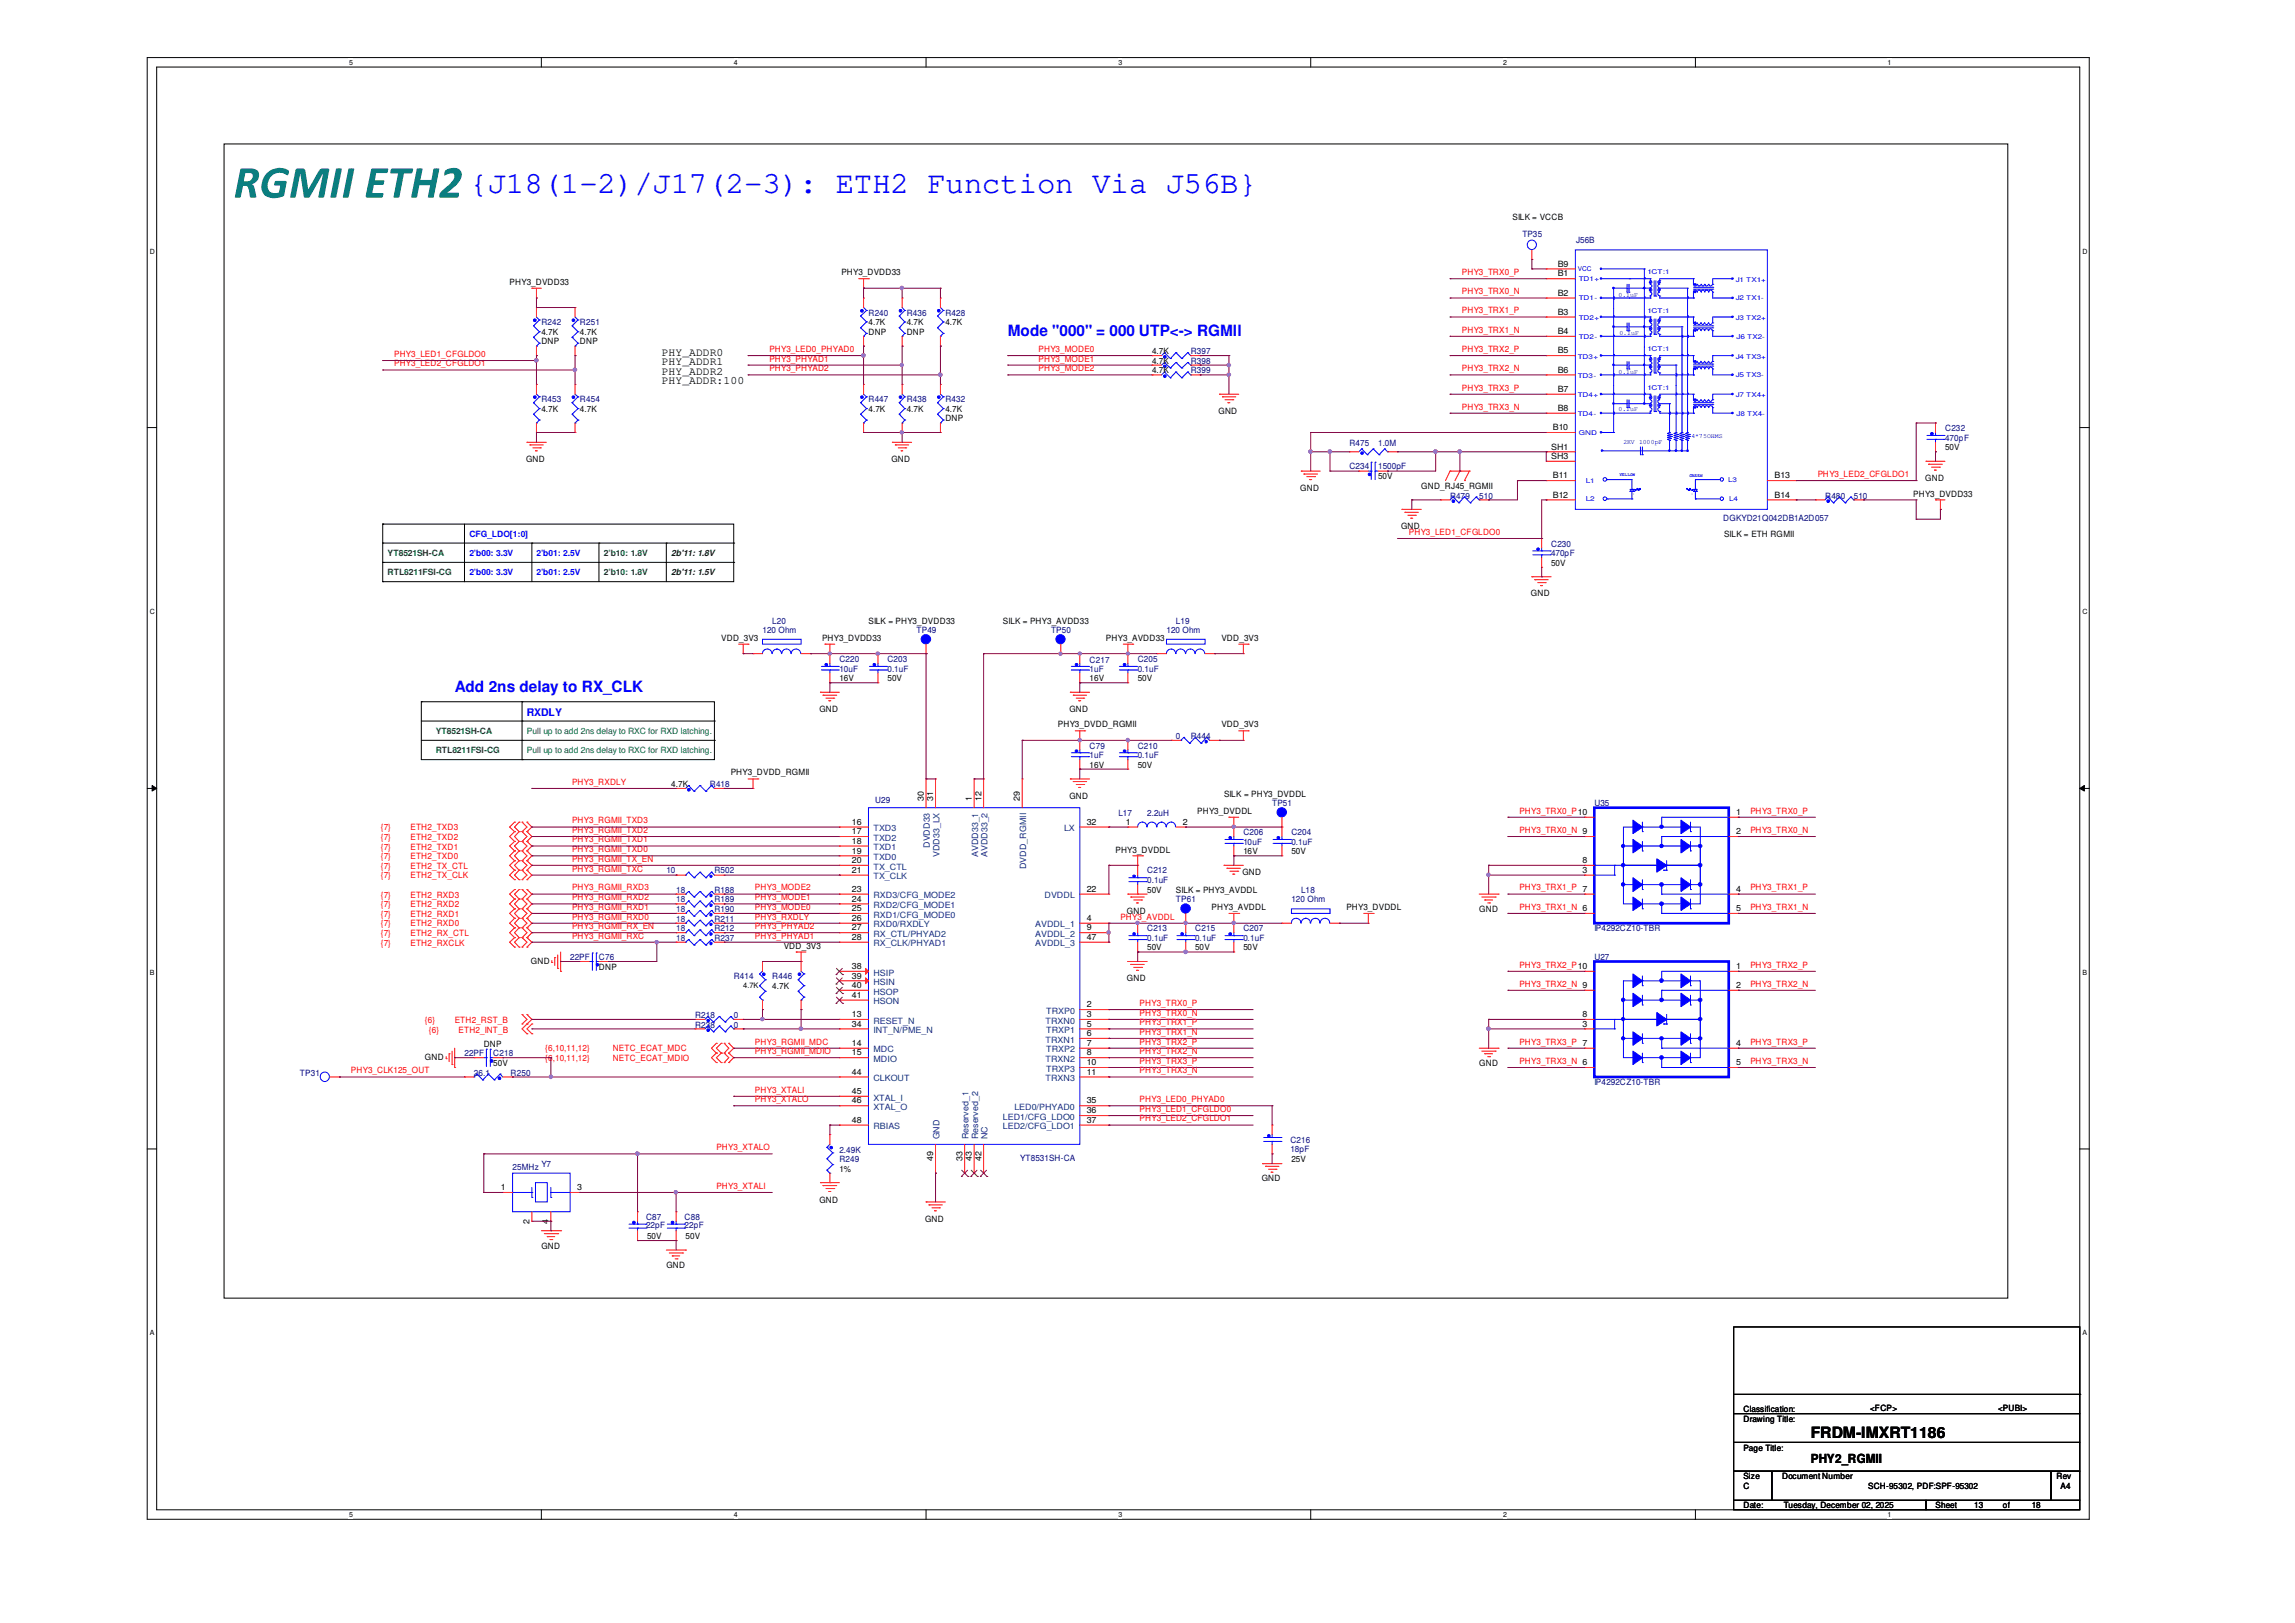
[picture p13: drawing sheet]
<svg xmlns="http://www.w3.org/2000/svg" width="297mm" height="210mm" viewBox="0 0 297 210" stroke-linecap="round" stroke-linejoin="round" font-family="sans-serif">
<defs><g id="words">
<text font-size="4" fill="#00f" x="60.7" y="24.9">{J18(1-2)/J17(2-3): ETH2 Function Via J56B}</text>
<g font-size="2" fill="#00f">
<text x="130.4" y="43.5">Mode &quot;000&quot; = 000 UTP&lt;-&gt; RGMII</text>
<text x="58.8" y="89.6">Add 2ns delay to RX_CLK</text>
</g>
<text font-size="2" x="234.4" y="186">FRDM-IMXRT1186</text>
<text font-size="1.6" x="234.4" y="189.3">PHY2_RGMII</text>
<g font-size="1.5">
<text x="85.6" y="47.2">PHY_ADDR1</text>
<text x="85.6" y="46">PHY_ADDR0</text>
<text x="85.6" y="48.5">PHY_ADDR2</text>
<text x="85.6" y="49.7">PHY_ADDR:100</text>
</g>
<text font-size="1.4" fill="#00f" x="68.2" y="92.7">RXDLY</text>
<g font-size="1.1">
<text x="195.8" y="28.4">SILK = VCCB</text>
<text x="108.9" y="35.6">PHY3_DVDD33</text>
<text x="201.6" y="35.8">B1</text>
<text x="201.6" y="34.5">B9</text>
<text x="66" y="36.9">PHY3_DVDD33</text>
<text x="201.6" y="38.3">B2</text>
<text x="201.6" y="40.7">B3</text>
<text x="70.1" y="43.3">4.7K</text>
<text x="70.1" y="44.6">DNP</text>
<text x="75.1" y="43.3">4.7K</text>
<text x="75.1" y="44.6">DNP</text>
<text x="112.4" y="42.1">4.7K</text>
<text x="112.4" y="43.3">DNP</text>
<text x="117.3" y="42.1">4.7K</text>
<text x="117.3" y="43.3">DNP</text>
<text x="122.3" y="42.1">4.7K</text>
<text x="149.1" y="45.8">4.7K</text>
<text x="149.1" y="47.1">4.7K</text>
<text x="201.6" y="43.2">B4</text>
<text x="201.6" y="45.7">B5</text>
<text x="70.1" y="53.3">4.7K</text>
<text x="75.1" y="53.3">4.7K</text>
<text x="112.4" y="53.3">4.7K</text>
<text x="117.3" y="53.3">4.7K</text>
<text x="122.3" y="53.3">4.7K</text>
<text x="149.1" y="48.3">4.7K</text>
<text x="157.7" y="53.6">GND</text>
<text x="201.6" y="48.2">B6</text>
<text x="201.6" y="50.7">B7</text>
<text x="201.6" y="53.2">B8</text>
<text x="68.1" y="59.8">GND</text>
<text x="115.4" y="59.8">GND</text>
<text x="122.3" y="54.5">DNP</text>
<text x="200.7" y="58.2">SH1</text>
<text x="200.7" y="59.4">SH3</text>
<text x="201" y="55.7">B10</text>
<text x="251.7" y="58.3">50V</text>
<text x="168.3" y="63.5">GND</text>
<text x="178.4" y="62">50V</text>
<text x="183.9" y="63.2">GND_RJ45_RGMII</text>
<text x="201" y="61.9">B11</text>
<text x="201" y="64.4">B12</text>
<text x="229.7" y="61.9">B13</text>
<text x="229.7" y="64.4">B14</text>
<text x="247.6" y="64.3">PHY3_DVDD33</text>
<text x="249.1" y="62.3">GND</text>
<text x="181.3" y="68.5">GND</text>
<text x="223.1" y="69.5">SILK = ETH RGMII</text>
<text x="198.1" y="77.2">GND</text>
<text x="200.7" y="73.2">50V</text>
<text x="93.3" y="82.9">VDD_3V3</text>
<text x="106.4" y="82.9">PHY3_DVDD33</text>
<text x="112.4" y="80.7">SILK = PHY3_DVDD33</text>
<text x="129.8" y="80.7">SILK = PHY3_AVDD33</text>
<text x="143.1" y="82.9">PHY3_AVDD33</text>
<text x="158.1" y="82.9">VDD_3V3</text>
<text x="108.6" y="88.1">16V</text>
<text x="114.9" y="88.1">50V</text>
<text x="141" y="88.1">16V</text>
<text x="147.2" y="88.1">50V</text>
<text x="106" y="92.1">GND</text>
<text x="136.9" y="94.1">PHY3_DVDD_RGMII</text>
<text x="138.4" y="92.1">GND</text>
<text x="158.1" y="94.1">VDD_3V3</text>
<text x="86.9" y="101.9">4.7K</text>
<text x="94.6" y="100.3">PHY3_DVDD_RGMII</text>
<text x="141" y="99.4">16V</text>
<text x="147.2" y="99.4">50V</text>
<text x="110.2" y="107.9">17</text>
<text x="110.2" y="106.7">16</text>
<text x="119.6" y="103.6" transform="rotate(-90 119.6 103.6)">30</text>
<text x="120.8" y="103.6" transform="rotate(-90 120.8 103.6)">31</text>
<text x="125.8" y="103.6" transform="rotate(-90 125.8 103.6)">1</text>
<text x="127" y="103.6" transform="rotate(-90 127 103.6)">12</text>
<text x="132" y="103.6" transform="rotate(-90 132 103.6)">29</text>
<text x="138.4" y="103.3">GND</text>
<text x="140.6" y="106.7">32</text>
<text x="145.7" y="106.7">1</text>
<text x="153.1" y="106.7">2</text>
<text x="154.9" y="105.3">PHY3_DVDDL</text>
<text x="158.4" y="103.1">SILK = PHY3_DVDDL</text>
<text x="224.7" y="107.9">2</text>
<text x="224.7" y="105.5">1</text>
<text x="110.2" y="110.4">19</text>
<text x="110.2" y="109.2">18</text>
<text x="110.2" y="112.9">21</text>
<text x="110.2" y="111.7">20</text>
<text x="144.4" y="110.3">PHY3_DVDDL</text>
<text x="160.8" y="113.3">GND</text>
<text x="160.9" y="110.5">16V</text>
<text x="167.1" y="110.5">50V</text>
<text x="204.8" y="112.9">3</text>
<text x="204.8" y="111.7">8</text>
<text x="110.2" y="119.2">26</text>
<text x="110.2" y="117.9">25</text>
<text x="110.2" y="116.7">24</text>
<text x="110.2" y="115.4">23</text>
<text x="140.6" y="119.2">4</text>
<text x="140.6" y="115.4">22</text>
<text x="145.8" y="118.3">GND</text>
<text x="148.5" y="115.5">50V</text>
<text x="152.2" y="115.5">SILK = PHY3_AVDDL</text>
<text x="156.8" y="117.8">PHY3_AVDDL</text>
<text x="174.2" y="117.8">PHY3_DVDDL</text>
<text x="191.4" y="118">GND</text>
<text x="224.7" y="115.4">4</text>
<text x="224.7" y="117.9">5</text>
<text x="68.7" y="124.8">GND</text>
<text x="77.5" y="125.5">DNP</text>
<text x="101.4" y="122.8">VDD_3V3</text>
<text x="110.2" y="125.4">38</text>
<text x="110.2" y="121.6">28</text>
<text x="110.2" y="120.4">27</text>
<text x="140.6" y="120.4">9</text>
<text x="140.6" y="121.6">47</text>
<text x="148.5" y="123">50V</text>
<text x="154.7" y="123">50V</text>
<text x="160.9" y="123">50V</text>
<text x="224.7" y="125.4">1</text>
<text x="100" y="128">4.7K</text>
<text x="110.2" y="126.6">39</text>
<text x="110.2" y="129.1">41</text>
<text x="110.2" y="127.8">40</text>
<text x="110.2" y="131.6">13</text>
<text x="140.6" y="131.6">3</text>
<text x="140.6" y="130.3">2</text>
<text x="145.8" y="127">GND</text>
<text x="204.8" y="131.6">8</text>
<text x="224.7" y="127.8">2</text>
<text x="55" y="137.2">GND</text>
<text x="62.6" y="135.4">DNP</text>
<text x="63.8" y="137.9">50V</text>
<text x="110.2" y="132.8">34</text>
<text x="110.2" y="135.3">14</text>
<text x="110.2" y="136.6">15</text>
<text x="140.6" y="134.1">6</text>
<text x="140.6" y="136.6">8</text>
<text x="140.6" y="132.8">5</text>
<text x="140.6" y="135.3">7</text>
<text x="140.6" y="137.8">10</text>
<text x="191.4" y="137.9">GND</text>
<text x="204.8" y="132.8">3</text>
<text x="224.7" y="135.3">4</text>
<text x="224.7" y="137.8">5</text>
<text x="110.2" y="139.1">44</text>
<text x="110.2" y="141.6">45</text>
<text x="110.2" y="142.8">46</text>
<text x="140.6" y="142.8">35</text>
<text x="140.6" y="139.1">11</text>
<text x="110.2" y="145.3">48</text>
<text x="140.6" y="144.1">36</text>
<text x="140.6" y="145.3">37</text>
<text x="64.8" y="154">1</text>
<text x="74.7" y="154">3</text>
<text x="106" y="155.6">GND</text>
<text x="108.6" y="151.6">1%</text>
<text x="120.8" y="150.2" transform="rotate(-90 120.8 150.2)">49</text>
<text x="124.5" y="150.2" transform="rotate(-90 124.5 150.2)">33</text>
<text x="125.8" y="150.2" transform="rotate(-90 125.8 150.2)">43</text>
<text x="127" y="150.2" transform="rotate(-90 127 150.2)">42</text>
<text x="163.3" y="152.9">GND</text>
<text x="167.1" y="150.4">25V</text>
<text x="68.5" y="158.3" transform="rotate(-90 68.5 158.3)">2</text>
<text x="70.1" y="161.6">GND</text>
<text x="71" y="158.3" transform="rotate(-90 71 158.3)">4</text>
<text x="83.7" y="160.3">50V</text>
<text x="88.7" y="160.3">50V</text>
<text x="119.7" y="158.1">GND</text>
<text x="86.2" y="164.1">GND</text>
<text x="225.6" y="184">Drawing Title:</text>
<text x="225.6" y="182.8">Classification:</text>
<text x="242" y="182.6">&lt;FCP&gt;</text>
<text x="258.6" y="182.6">&lt;PUBI&gt;</text>
<text x="225.6" y="191.4">Size</text>
<text x="225.6" y="187.7">Page Title:</text>
<text x="230.6" y="191.4">Document Number</text>
<text x="266.2" y="191.4">Rev</text>
<text x="225.6" y="195.2">Date:</text>
<text x="225.6" y="192.7">C</text>
<text x="230.8" y="195.2">Tuesday, December 02, 2025</text>
<text x="241.8" y="192.7">SCH-95302, PDF:SPF-95302</text>
<text x="250.5" y="195.2">Sheet</text>
<text x="255.5" y="195.2">13</text>
<text x="259.2" y="195.2">of</text>
<text x="263" y="195.2">18</text>
<text x="266.7" y="192.7">A4</text>
</g>
<g font-size="1.1" fill="#f00">
<text x="189.2" y="35.6">PHY3_TRX0_P</text>
<text x="189.2" y="38.1">PHY3_TRX0_N</text>
<text x="189.2" y="40.6">PHY3_TRX1_P</text>
<text x="51" y="47.4">PHY3_LED2_CFGLDO1</text>
<text x="51" y="46.2">PHY3_LED1_CFGLDO0</text>
<text x="99.6" y="46.8">PHY3_PHYAD1</text>
<text x="99.6" y="45.5">PHY3_LED0_PHYAD0</text>
<text x="134.4" y="45.5">PHY3_MODE0</text>
<text x="134.4" y="46.8">PHY3_MODE1</text>
<text x="189.2" y="43.1">PHY3_TRX1_N</text>
<text x="189.2" y="45.5">PHY3_TRX2_P</text>
<text x="99.6" y="48">PHY3_PHYAD2</text>
<text x="134.4" y="48">PHY3_MODE2</text>
<text x="189.2" y="48">PHY3_TRX2_N</text>
<text x="189.2" y="53">PHY3_TRX3_N</text>
<text x="189.2" y="50.5">PHY3_TRX3_P</text>
<text x="235.3" y="61.7">PHY3_LED2_CFGLDO1</text>
<text x="182.3" y="69.2">PHY3_LED1_CFGLDO0</text>
<text x="74" y="101.6">PHY3_RXDLY</text>
<text x="49.3" y="107.4">{7}</text>
<text x="53.1" y="107.4">ETH2_TXD3</text>
<text x="74" y="107.8">PHY3_RGMII_TXD2</text>
<text x="74" y="106.6">PHY3_RGMII_TXD3</text>
<text x="196.6" y="105.3">PHY3_TRX0_P10</text>
<text x="196.6" y="107.8">PHY3_TRX0_N 9</text>
<text x="226.5" y="105.3">PHY3_TRX0_P</text>
<text x="226.5" y="107.8">PHY3_TRX0_N</text>
<text x="49.3" y="111.2">{7}</text>
<text x="49.3" y="109.9">{7}</text>
<text x="49.3" y="108.7">{7}</text>
<text x="49.3" y="113.7">{7}</text>
<text x="49.3" y="112.4">{7}</text>
<text x="53.1" y="111.2">ETH2_TXD0</text>
<text x="53.1" y="109.9">ETH2_TXD1</text>
<text x="53.1" y="108.7">ETH2_TXD2</text>
<text x="53.1" y="113.7">ETH2_TX_CLK</text>
<text x="53.1" y="112.4">ETH2_TX_CTL</text>
<text x="74" y="110.3">PHY3_RGMII_TXD0</text>
<text x="74" y="109">PHY3_RGMII_TXD1</text>
<text x="74" y="112.8">PHY3_RGMII_TXC</text>
<text x="74" y="111.5">PHY3_RGMII_TX_EN</text>
<text x="49.3" y="119.9">{7}</text>
<text x="49.3" y="118.7">{7}</text>
<text x="49.3" y="117.4">{7}</text>
<text x="49.3" y="116.2">{7}</text>
<text x="53.1" y="119.9">ETH2_RXD0</text>
<text x="53.1" y="118.7">ETH2_RXD1</text>
<text x="53.1" y="117.4">ETH2_RXD2</text>
<text x="53.1" y="116.2">ETH2_RXD3</text>
<text x="74" y="119">PHY3_RGMII_RXD0</text>
<text x="74" y="117.7">PHY3_RGMII_RXD1</text>
<text x="74" y="116.5">PHY3_RGMII_RXD2</text>
<text x="74" y="115.2">PHY3_RGMII_RXD3</text>
<text x="97.7" y="119">PHY3_RXDLY</text>
<text x="97.7" y="117.7">PHY3_MODE0</text>
<text x="97.7" y="116.5">PHY3_MODE1</text>
<text x="97.7" y="115.2">PHY3_MODE2</text>
<text x="145" y="119">PHY3_AVDDL</text>
<text x="196.6" y="115.2">PHY3_TRX1_P 7</text>
<text x="196.6" y="117.7">PHY3_TRX1_N 6</text>
<text x="226.5" y="115.2">PHY3_TRX1_P</text>
<text x="226.5" y="117.7">PHY3_TRX1_N</text>
<text x="49.3" y="122.4">{7}</text>
<text x="49.3" y="121.1">{7}</text>
<text x="53.1" y="122.4">ETH2_RXCLK</text>
<text x="53.1" y="121.1">ETH2_RX_CTL</text>
<text x="74" y="121.5">PHY3_RGMII_RXC</text>
<text x="74" y="120.2">PHY3_RGMII_RX_EN</text>
<text x="97.7" y="121.5">PHY3_PHYAD1</text>
<text x="97.7" y="120.2">PHY3_PHYAD2</text>
<text x="196.6" y="125.2">PHY3_TRX2_P10</text>
<text x="226.5" y="125.2">PHY3_TRX2_P</text>
<text x="147.5" y="130.2">PHY3_TRX0_P</text>
<text x="147.5" y="131.4">PHY3_TRX0_N</text>
<text x="196.6" y="127.7">PHY3_TRX2_N 9</text>
<text x="226.5" y="127.7">PHY3_TRX2_N</text>
<text x="55" y="132.3">{6}</text>
<text x="55.5" y="133.7">{6}</text>
<text x="58.8" y="132.3">ETH2_RST_B</text>
<text x="59.4" y="133.7">ETH2_INT_B</text>
<text x="70.6" y="137.3">{6</text>
<text x="70.6" y="136.1">{6,10,11,12}</text>
<text x="71.5" y="137.3">,10,11,12}</text>
<text x="79.3" y="137.3">NETC_ECAT_MDIO</text>
<text x="79.3" y="136.1">NETC_ECAT_MDC</text>
<text x="97.7" y="135.2">PHY3_RGMII_MDC</text>
<text x="97.7" y="136.4">PHY3_RGMII_MDIO</text>
<text x="147.5" y="137.7">PHY3_TRX3_P</text>
<text x="147.5" y="132.7">PHY3_TRX1_P</text>
<text x="147.5" y="133.9">PHY3_TRX1_N</text>
<text x="147.5" y="135.2">PHY3_TRX2_P</text>
<text x="147.5" y="136.4">PHY3_TRX2_N</text>
<text x="196.6" y="137.7">PHY3_TRX3_N 6</text>
<text x="196.6" y="135.2">PHY3_TRX3_P 7</text>
<text x="226.5" y="135.2">PHY3_TRX3_P</text>
<text x="226.5" y="137.7">PHY3_TRX3_N</text>
<text x="45.4" y="138.9">PHY3_CLK125_OUT</text>
<text x="97.7" y="141.4">PHY3_XTALI</text>
<text x="97.7" y="142.6">PHY3_XTALO</text>
<text x="147.5" y="138.9">PHY3_TRX3_N</text>
<text x="147.5" y="142.6">PHY3_LED0_PHYAD0</text>
<text x="147.5" y="143.9">PHY3_LED1_CFGLDO0</text>
<text x="92.7" y="148.8">PHY3_XTALO</text>
<text x="147.5" y="145.1">PHY3_LED2_CFGLDO1</text>
<text x="92.7" y="153.8">PHY3_XTALI</text>
</g>
<g font-size="1.1" fill="#000080">
<text x="197" y="30.6">TP35</text>
<text x="204" y="31.4">J56B</text>
<text x="112.4" y="40.9">R240</text>
<text x="117.3" y="40.9">R436</text>
<text x="122.3" y="40.9">R428</text>
<text x="70.1" y="42.1">R242</text>
<text x="75.1" y="42.1">R251</text>
<text x="154.1" y="45.8">R397</text>
<text x="154.1" y="47.1">R398</text>
<text x="70.1" y="52.1">R453</text>
<text x="75.1" y="52.1">R454</text>
<text x="112.4" y="52.1">R447</text>
<text x="117.3" y="52.1">R438</text>
<text x="122.3" y="52.1">R432</text>
<text x="154.1" y="48.3">R399</text>
<text x="174.6" y="57.7">R475</text>
<text x="178.4" y="57.7">1.0M</text>
<text x="251.7" y="55.8">C232</text>
<text x="251.7" y="57">470pF</text>
<text x="174.6" y="60.7">C234</text>
<text x="178.4" y="60.7">1500pF</text>
<text x="187.7" y="64.5">R479</text>
<text x="191.4" y="64.5">510</text>
<text x="236.2" y="64.5">R480</text>
<text x="239.9" y="64.5">510</text>
<text x="200.7" y="70.7">C230</text>
<text x="200.7" y="72">470pF</text>
<text x="223" y="67.5">DGKYD21Q042DB1A2D057</text>
<text x="98.7" y="81.9">120 Ohm</text>
<text x="100" y="80.7">L20</text>
<text x="118.6" y="81.9">TP49</text>
<text x="136" y="81.9">TP50</text>
<text x="151" y="81.9">120 Ohm</text>
<text x="152.2" y="80.7">L19</text>
<text x="108.6" y="85.6">C220</text>
<text x="108.6" y="86.9">10uF</text>
<text x="114.9" y="85.6">C203</text>
<text x="114.9" y="86.9">0.1uF</text>
<text x="141" y="85.8">C217</text>
<text x="141" y="86.9">1uF</text>
<text x="147.2" y="85.6">C205</text>
<text x="147.2" y="86.9">0.1uF</text>
<text x="152.2" y="95.6">0</text>
<text x="154.1" y="95.6">R444</text>
<text x="91.9" y="101.9">R418</text>
<text x="141" y="97">C79</text>
<text x="141" y="98.1">1uF</text>
<text x="147.2" y="96.9">C210</text>
<text x="147.2" y="98.1">0.1uF</text>
<text x="113.2" y="103.8">U29</text>
<text x="144.7" y="105.6">L17</text>
<text x="148.5" y="105.6">2.2uH</text>
<text x="164.6" y="104.3">TP51</text>
<text x="206.3" y="104.3">U35</text>
<text x="86.2" y="113">10</text>
<text x="92.5" y="113">R502</text>
<text x="148.5" y="113">C212</text>
<text x="160.9" y="108.1">C206</text>
<text x="160.9" y="109.3">10uF</text>
<text x="167.1" y="108.1">C204</text>
<text x="167.1" y="109.3">0.1uF</text>
<text x="87.5" y="119.3">18</text>
<text x="87.5" y="115.5">18</text>
<text x="87.5" y="116.8">18</text>
<text x="87.5" y="118">18</text>
<text x="92.5" y="119.3">R211</text>
<text x="92.5" y="115.5">R188</text>
<text x="92.5" y="116.8">R189</text>
<text x="92.5" y="118">R190</text>
<text x="148.5" y="114.3">0.1uF</text>
<text x="152.2" y="116.8">TP61</text>
<text x="167.1" y="116.8">120 Ohm</text>
<text x="168.4" y="115.5">L18</text>
<text x="73.8" y="124.2">22PF</text>
<text x="77.5" y="124.2">C76</text>
<text x="87.5" y="120.5">18</text>
<text x="87.5" y="121.7">18</text>
<text x="92.5" y="120.5">R212</text>
<text x="92.5" y="121.7">R237</text>
<text x="148.5" y="120.5">C213</text>
<text x="148.5" y="121.7">0.1uF</text>
<text x="154.7" y="120.5">C215</text>
<text x="154.7" y="121.7">0.1uF</text>
<text x="160.9" y="120.5">C207</text>
<text x="160.9" y="121.7">0.1uF</text>
<text x="206.3" y="120.5">IP4292CZ10-TBR</text>
<text x="206.3" y="124.2">U27</text>
<text x="90" y="131.7">R218</text>
<text x="95" y="126.7">R414</text>
<text x="95" y="131.7">0</text>
<text x="100" y="126.7">R446</text>
<text x="60.1" y="136.7">22PF</text>
<text x="63.8" y="136.7">C218</text>
<text x="90" y="133">R238</text>
<text x="95" y="133">0</text>
<text x="38.8" y="139.2">TP31</text>
<text x="61.3" y="139.2">26.1</text>
<text x="66.1" y="139.2">R250</text>
<text x="206.3" y="140.4">IP4292CZ10-TBR</text>
<text x="108.6" y="149.1">2.49K</text>
<text x="167" y="147.9">C216</text>
<text x="167" y="149">18pF</text>
<text x="66.3" y="151.4">25MHz</text>
<text x="70.1" y="151">Y7</text>
<text x="108.6" y="150.4">R249</text>
<text x="132" y="150.2">YT8531SH-CA</text>
<text x="83.6" y="157.9">C87</text>
<text x="83.6" y="159">22pF</text>
<text x="88.6" y="157.9">C88</text>
<text x="88.6" y="159">22pF</text>
</g>
<g font-size="1.1" fill="#008000">
<text x="50.2" y="71.9">YT8521SH-CA</text>
<text x="78.1" y="71.9">2’b10: 1.8V</text>
<text x="50.2" y="74.4">RTL8211FSI-CG</text>
<text x="78.1" y="74.4">2’b10: 1.8V</text>
<text x="56.4" y="95">YT8521SH-CA</text>
<text x="68.2" y="95">Pull up to add 2ns delay to RXC for RXD latching.</text>
<text x="56.4" y="97.4">RTL8211FSI-CG</text>
<text x="68.2" y="97.5">Pull up to add 2ns delay to RXC for RXD latching.</text>
</g>
<g font-size="1.1" fill="#00f">
<text x="60.7" y="71.9">2’b00: 3.3V</text>
<text x="60.7" y="69.4">CFG_LDO[1:0]</text>
<text x="69.4" y="71.9">2’b01: 2.5V</text>
<text x="60.7" y="74.4">2’b00: 3.3V</text>
<text x="69.4" y="74.4">2’b01: 2.5V</text>
</g>
<g font-size="1.1" fill="#004000">
<text x="86.9" y="71.9">2b'11: 1.8V</text>
<text x="86.9" y="74.4">2b'11: 1.5V</text>
</g>
<g font-size="1.1" fill="#004080">
<text x="113" y="107.6">TXD3</text>
<text x="137.7" y="107.6">LX</text>
<text x="113" y="111.3">TXD0</text>
<text x="113" y="110">TXD1</text>
<text x="113" y="108.8">TXD2</text>
<text x="113" y="113.8">TX_CLK</text>
<text x="113" y="112.5">TX_CTL</text>
<text x="120.4" y="109.7" transform="rotate(-90 120.4 109.7)">DVDD33</text>
<text x="121.6" y="110.9" transform="rotate(-90 121.6 110.9)">VDD33_LX</text>
<text x="126.6" y="110.9" transform="rotate(-90 126.6 110.9)">AVDD33_1</text>
<text x="127.8" y="110.9" transform="rotate(-90 127.8 110.9)">AVDD33_2</text>
<text x="132.8" y="112.5" transform="rotate(-90 132.8 112.5)">DVDD_RGMII</text>
<text x="113" y="118.7">RXD1/CFG_MODE0</text>
<text x="113" y="117.5">RXD2/CFG_MODE1</text>
<text x="113" y="116.2">RXD3/CFG_MODE2</text>
<text x="135.2" y="116.2">DVDDL</text>
<text x="113" y="120">RXD0/RXDLY</text>
<text x="113" y="122.5">RX_CLK/PHYAD1</text>
<text x="113" y="121.2">RX_CTL/PHYAD2</text>
<text x="134" y="120">AVDDL_1</text>
<text x="134" y="121.2">AVDDL_2</text>
<text x="134" y="122.5">AVDDL_3</text>
<text x="113" y="127.5">HSIN</text>
<text x="113" y="126.2">HSIP</text>
<text x="113" y="130">HSON</text>
<text x="113" y="128.7">HSOP</text>
<text x="135.4" y="131.2">TRXP0</text>
<text x="113" y="133.7">INT_N/PME_N</text>
<text x="113" y="136.2">MDC</text>
<text x="113" y="137.4">MDIO</text>
<text x="113" y="132.5">RESET_N</text>
<text x="135.3" y="132.5">TRXN0</text>
<text x="135.3" y="134.9">TRXN1</text>
<text x="135.3" y="137.4">TRXN2</text>
<text x="135.4" y="133.7">TRXP1</text>
<text x="135.4" y="136.2">TRXP2</text>
<text x="113" y="139.9">CLKOUT</text>
<text x="113" y="142.4">XTAL_I</text>
<text x="113" y="143.6">XTAL_O</text>
<text x="131.3" y="143.6">LED0/PHYAD0</text>
<text x="135.3" y="139.9">TRXN3</text>
<text x="135.4" y="138.7">TRXP3</text>
<text x="113" y="146.1">RBIAS</text>
<text x="121.6" y="147.4" transform="rotate(-90 121.6 147.4)">GND</text>
<text x="125.4" y="147.4" transform="rotate(-90 125.4 147.4)">Reserved_1</text>
<text x="126.6" y="147.4" transform="rotate(-90 126.6 147.4)">Reserved_2</text>
<text x="127.8" y="147.4" transform="rotate(-90 127.8 147.4)">NC</text>
<text x="129.8" y="144.9">LED1/CFG_LDO0</text>
<text x="129.8" y="146.1">LED2/CFG_LDO1</text>
</g>
<text font-size="1" x="96.2" y="127.8">4.7K</text>
<g font-size=".9">
<text x="45.2" y="8.4">5</text>
<text x="95" y="8.4">4</text>
<text x="144.7" y="8.4">3</text>
<text x="194.5" y="8.4">2</text>
<text x="244.3" y="8.4">1</text>
<text x="19.4" y="32.8">D</text>
<text x="269.5" y="32.8">D</text>
<text x="19.4" y="79.5">C</text>
<text x="269.5" y="79.5">C</text>
<text x="19.4" y="126.2">B</text>
<text x="269.5" y="126.2">B</text>
<text x="19.4" y="172.8">A</text>
<text x="269.5" y="172.8">A</text>
<text x="45.2" y="196.3">5</text>
<text x="95" y="196.3">4</text>
<text x="144.7" y="196.3">3</text>
<text x="194.5" y="196.3">2</text>
<text x="244.3" y="196.3">1</text>
</g>
<g font-size=".8" fill="#00f">
<text x="204.2" y="35">VCC</text>
<text x="213.2" y="35.5">1CT:1</text>
<text x="204.3" y="36.4">TD1+</text>
<text x="204.3" y="38.9">TD1-</text>
<text x="204.3" y="41.4">TD2+</text>
<text x="209.5" y="38.4">0.1uF</text>
<text x="213.2" y="40.5">1CT:1</text>
<text x="224.6" y="36.5">J1 TX1+</text>
<text x="224.6" y="38.9">J2 TX1-</text>
<text x="224.6" y="41.4">J3 TX2+</text>
<text x="204.2" y="46.4">TD3+</text>
<text x="204.3" y="43.8">TD2-</text>
<text x="209.6" y="43.4">0.1uF</text>
<text x="213.2" y="45.5">1CT:1</text>
<text x="224.6" y="46.4">J4 TX3+</text>
<text x="224.8" y="43.8">J6 TX2-</text>
<text x="204.2" y="48.9">TD3-</text>
<text x="204.2" y="51.3">TD4+</text>
<text x="204.2" y="53.8">TD4-</text>
<text x="209.5" y="48.3">0.1uF</text>
<text x="209.5" y="53.2">0.1uF</text>
<text x="213.2" y="50.4">1CT:1</text>
<text x="224.6" y="48.8">J5 TX3-</text>
<text x="224.6" y="51.3">J7 TX4+</text>
<text x="224.8" y="53.8">J8 TX4-</text>
<text x="204.3" y="56.3">GND</text>
<text x="210.1" y="57.4">2KV 1000pF</text>
<text x="218.9" y="56.7">4*75OHMS</text>
<text x="205.2" y="62.5">L1</text>
<text x="205.2" y="64.9">L2</text>
<text x="223.7" y="62.4">L3</text>
<text x="223.8" y="64.9">L4</text>
</g>
<g font-size=".6" fill="#00f">
<text x="209.6" y="61.6">YELLOW</text>
<text x="218.7" y="61.7">GREEN</text>
</g>
<g font-size=".5" fill="#00f">
<text x="211.3" y="64">+</text>
<text x="218.9" y="64">+</text>
</g>
</g></defs>
<path d="M19 7.5h251.4v189.1h-251.4zM20.3 8.7h248.9v186.7h-248.9z" fill="none" stroke="#000" stroke-width=".13"/>
<g fill="#fff">
<path d="M45.1 7.6h.6v1h-.6z"/>
<path d="M45.1 195.5h.6v1h-.6z"/>
</g>
<path d="M70.1 7.5v1.2M70.1 195.4v1.2" fill="none" stroke="#000" stroke-width=".13"/>
<g fill="#fff">
<path d="M95 7.6h.5v1h-.5z"/>
<path d="M95 195.5h.5v1h-.5z"/>
</g>
<path d="M119.8 7.5v1.2M119.8 195.4v1.2" fill="none" stroke="#000" stroke-width=".13"/>
<g fill="#fff">
<path d="M144.7 7.6h.5v1h-.5z"/>
<path d="M144.7 195.5h.5v1h-.5z"/>
</g>
<path d="M169.6 7.5v1.2M169.6 195.4v1.2" fill="none" stroke="#000" stroke-width=".13"/>
<g fill="#fff">
<path d="M194.5 7.6h.5v1h-.5z"/>
<path d="M194.5 195.5h.5v1h-.5z"/>
</g>
<path d="M219.4 7.5v1.2M219.4 195.4v1.2" fill="none" stroke="#000" stroke-width=".13"/>
<g fill="#fff">
<path d="M244.3 7.6h.5v1h-.5z"/>
<path d="M244.3 195.5h.5v1h-.5z"/>
<path d="M19.4 32h.6v1h-.6z"/>
<path d="M269.5 32h.6v1h-.6z"/>
<path d="M19.4 78.7h.6v1h-.6z"/>
<path d="M269.5 78.7h.6v1h-.6z"/>
</g>
<path d="M19 55.3h1.3M269.2 55.3h1.2" fill="none" stroke="#000" stroke-width=".13"/>
<g fill="#fff">
<path d="M19.4 125.3h.6v1.1h-.6z"/>
<path d="M269.5 125.3h.6v1.1h-.6z"/>
</g>
<path d="M19 102h1.3M19.7 101.6l.6 .4-.6 .4zM269.2 102l.5-.4v.8zM269.2 102h1.2" fill="none" stroke="#000" stroke-width=".13"/>
<path d="M19.7 101.6l.6 .4-.6 .4zM269.2 102l.5-.4v.8z" fill="#000"/>
<g fill="#fff">
<path d="M19.4 172h.5v1h-.5z"/>
<path d="M269.5 172h.5v1h-.5z"/>
</g>
<g fill="none" stroke="#000" stroke-width=".13">
<path d="M29 18.6h230.8v149.4h-230.8zM49.5 67.8h.1M49.5 70.3h.1M49.5 72.8h.1M49.5 75.3h.1M49.5 67.8h10.6M49.5 67.8v7.5M49.5 70.3h45.5M49.5 72.8h45.5M49.5 75.3h10.6M60.1 67.8h34.9v7.5h-34.9zM68.8 70.3h.1"/>
<path d="M68.8 70.3v5M77.5 70.3h.1M77.5 70.3v5M86.2 70.3h.1M86.2 70.3v5M95 70.3h.1M95 72.8h.1M54.5 90.8h.1M54.5 90.8h13.1M54.5 90.8v7.5h13.1M54.5 93.3h38M54.5 95.8h38"/>
<path d="M67.6 90.8h24.9v7.5h-24.9zM67.6 90.8h.1M67.6 93.3h.1M67.6 95.8h.1M67.6 98.3h.1M92.5 93.3h.1M92.5 95.8h.1M19 148.7h1.3M269.2 148.7h1.2"/>
</g>
<g fill="#008080">
<path d="M34.5 22.5a2.22 2.22 0 0 1 2.9-.4v.3l-.2 .3a1.63 1.63 0 0 0-1.8-.1 1.63 1.63 0 0 0-.7 1.7 .98 .98 0 0 0 1.4 .6l.2-.9h-.7a.49 .49 0 0 1 .1-.6h1.3l.1 .1-.3 1.7a.64 .64 0 0 1-.7 .4 1.63 1.63 0 0 1-2.3-1.4 2.8 2.8 0 0 1 .7-1.7z"/>
<path d="M38.3 21.9l.1-.1h.6a.39 .39 0 0 1 .5 .4l.4 2.3 1.3-2.3a.59 .59 0 0 1 .6-.4h.6a.2 .2 0 0 1 .2 .1 .2 .2 0 0 1 0 .2l-.6 3.4-.1 .1h-.6l-.1-.1 .6-3.1-1.7 3.1-.1 .1h-.6l-.1-.1-.4-3.1-.6 3.1-.7 .1z"/>
<path d="M43.5 21.8h.4l.3 .1-.7 3.6-.7 .1z"/>
<path d="M45.1 21.8h.4l.3 .1-.7 3.6-.7 .1z"/>
<path d="M48.1 21.8h2.1v.4l-.1 .2h-1.4l-.2 .9h1.2a.52 .52 0 0 1-.2 .6h-1.1l-.2 1.1h1.3a.39 .39 0 0 1-.1 .6h-1.9a.18 .18 0 0 1-.1-.1 .18 .18 0 0 1-.1-.2z"/>
<path d="M50.6 21.9l.1-.1h2.7a.57 .57 0 0 1-.1 .6h-1l-.6 3.1-.1 .1h-.6l.5-3.2h-.9l-.1-.2z"/>
<path d="M53.9 21.8h.4h.4l-.3 1.5h1.4l.3-1.4a.63 .63 0 0 1 .8 0l-.8 3.6h-.7l.3-1.5h-1.4l-.3 1.5-.7 .1z"/>
<path d="M57.6 22.1l.1-.1a1.65 1.65 0 0 1 1.8 0 1.34 1.34 0 0 1-.3 1.8l-1.3 1.1h1.4a.46 .46 0 0 1-.1 .7h-2.3v-.1v-.3l.2-.4 1.1-.9 .5-.7a.49 .49 0 0 0 0-.7 .49 .49 0 0 0-.7 0l-.5 .2z"/>
<path d="M31.2 21.8h1.2a.99 .99 0 0 1 1.1 .7 .99 .99 0 0 1-.6 1.2l-.3 .1 .3 .2 .3 1.4a.22 .22 0 0 1-.4 .2h-.1a.24 .24 0 0 1-.4-.2l-.1-.8a.57 .57 0 0 0-.7-.6l-.3 1.5-.2 .1h-.6zM31.8 22.4l-.3 1.1h.4a.59 .59 0 0 0 .7-.4 .59 .59 0 0 0-.2-.7z"/>
</g>
<g fill="none" stroke="#f00" stroke-width=".13">
<path d="M68.8 37.3h.1M68.8 37.3h1.3M69.4 38.6h.1M69.4 37.3v1.3M111.1 36.1h1.3M111.8 37.3h.1M111.8 36.1v1.2M112.4 36.1h.1M68.2 57.2h.1M68.2 57.2h2.5M68.6 57.6h.1M68.6 57.6h1.7"/>
<path d="M69 58h.9M69.3 58.3h.1M69.3 58.3h.3M69.9 58h.1M115.5 57.2h.1M115.5 57.2h2.5M115.9 57.6h.1M115.9 57.6h1.7M116.2 58h1M116.6 58.3h.1M116.6 58.3h.2M117.2 58h.1"/>
<path d="M157.8 51h.1M157.8 51h2.5M158.2 51.4h.1M158.2 51.4h1.7M158.5 51.7h1.1M158.9 52.1h.1M158.9 52.1h.3M159.6 51.7h.1M249.3 59.7h.1M249.3 59.7h2.4M168.4 61h.1M168.4 61h2.5"/>
<path d="M168.7 61.3h.1M168.7 61.3h1.8M169.1 61.7h1M169.5 62.1h.1M169.5 62.1h.3M170.1 61.7h.1M181.4 65.9h.1M181.4 65.9h2.5M181.8 66.3h.1M181.8 66.3h1.8M182.2 66.7h1M182.6 67.1h.1"/>
<path d="M182.6 67.1h.2M183.2 66.7h.1M187.7 61h.1M187.7 61l-.6 1.2M187.7 61h2.5M188.9 61h.1M188.9 61l-.6 1.2M189.5 62.2h.1M190.2 61h.1M190.2 61l-.7 1.2M198.2 74.6h.1M198.2 74.6h2.5"/>
<path d="M198.6 75h.1M198.6 75h1.8M199 75.4h1M199.4 75.8h.1M199.4 75.8h.2M200 75.4h.1M249.6 60.1h.1M249.6 60.1h1.8M250 60.5h1M250.4 60.8h.1M250.4 60.8h.2M250.5 64.7h.1"/>
<path d="M250.5 64.7h1.2M251 60.5h.1M251.1 65.9h.1M251.1 64.7v1.2M95.6 83.4h1.2M96.2 84.6h.1M96.2 83.4v1.2M96.8 83.4h.1M106.2 89.6h.1M106.2 89.6h2.4M106.5 90h.1M106.5 90h1.8"/>
<path d="M106.8 83.4h.1M106.8 83.4h1.2M106.9 90.3h1M107.3 90.7h.1M107.3 90.7h.2M107.4 84.6h.1M107.4 83.4v1.2M107.9 90.3h.1M138.5 89.6h.1M138.5 89.6h2.5M138.9 90h.1M138.9 90h1.7"/>
<path d="M139.1 94.6h1.3M139.3 90.3h1M139.6 90.7h.1M139.6 90.7h.3M139.7 95.8h.1M139.7 94.6v1.2M140.3 90.3h.1M140.4 94.6h.1M145.4 83.4h1.2M146 84.6h.1M146 83.4v1.2M146.6 83.4h.1"/>
<path d="M160.3 94.6h1.2M160.3 83.4h1.2M160.9 84.6h.1M160.9 95.8h.1M160.9 83.4v1.2M160.9 94.6v1.2M161.5 83.4h.1M161.5 94.6h.1M66.6 118.8h.1M66.6 117.6h.1M66.6 116.3h.1M66.6 115.1h.1"/>
<path d="M66.6 110.1h.1M66.6 111.4h.1M66.6 108.9h.1M66.6 107.6h.1M66.6 106.4h.1M66.6 112.6h.1M66.6 113.8h.1M66.6 118.8l-.6 .7 .6 .6M66.6 117.6l-.6 .6 .6 .6M66.6 116.3l-.6 .7 .6 .6M66.6 115.1l-.6 .6 .6 .6M66.6 110.1l-.6 .6 .6 .7"/>
<path d="M66.6 108.9l-.6 .6 .6 .6M66.6 107.6l-.6 .6 .6 .7M66.6 106.4l-.6 .6 .6 .6M66.6 112.6l-.6 .6 .6 .6M66.6 111.4l-.6 .6 .6 .6M67.2 118.8h.1M67.2 117.6h.1M67.2 116.3h.1M67.2 115.1h.1M67.2 111.4h.1M67.2 110.1h.1M67.2 108.9h.1"/>
<path d="M67.2 107.6h.1M67.2 106.4h.1M67.2 113.8h.1M67.2 112.6h.1M67.2 118.8l-.6 .7 .6 .6M67.2 117.6l-.6 .6 .6 .6M67.2 116.3l-.6 .7 .6 .6M67.2 115.1l-.6 .6 .6 .6M67.2 110.1l-.6 .6 .6 .7M67.2 108.9l-.6 .6 .6 .6M67.2 107.6l-.6 .6 .6 .7M67.2 106.4l-.6 .6 .6 .6"/>
<path d="M67.2 112.6l-.6 .6 .6 .6M67.2 111.4l-.6 .6 .6 .6M67.6 118.8h.1M67.6 117.6h.1M67.6 116.3h.1M67.6 115.1h.1M67.6 111.4h.1M67.6 110.1h.1M67.6 108.9h.1M67.6 107.6h.1M67.6 106.4h.1M67.6 113.8h.1"/>
<path d="M67.6 112.6h.1M67.6 118.8l.6 .7-.6 .6M67.6 117.6l.6 .6-.6 .6M67.6 116.3l.6 .7-.6 .6M67.6 115.1l.6 .6-.6 .6M67.6 110.1l.6 .6-.6 .7M67.6 108.9l.6 .6-.6 .6M67.6 107.6l.6 .6-.6 .7M67.6 106.4l.6 .6-.6 .6M67.6 112.6l.6 .6-.6 .6M67.6 111.4l.6 .6-.6 .6M68.2 118.8h.1"/>
<path d="M68.2 117.6h.1M68.2 116.3h.1M68.2 115.1h.1M68.2 110.1h.1M68.2 111.4h.1M68.2 108.9h.1M68.2 107.6h.1M68.2 106.4h.1M68.2 112.6h.1M68.2 113.8h.1M68.2 118.8l.6 .7-.6 .6M68.2 117.6l.6 .6-.6 .6"/>
<path d="M68.2 116.3l.6 .7-.6 .6M68.2 115.1l.6 .6-.6 .6M68.2 110.1l.6 .6-.6 .7M68.2 108.9l.6 .6-.6 .6M68.2 107.6l.6 .6-.6 .7M68.2 106.4l.6 .6-.6 .6M68.2 112.6l.6 .6-.6 .6M68.2 111.4l.6 .6-.6 .6M96.8 100.8h1.3M97.5 102h.1M97.5 100.8v1.2M98.1 100.8h.1"/>
<path d="M138.5 100.8h.1M138.5 100.8h2.5M138.9 101.1h.1M138.9 101.1h1.7M139.3 101.5h1M139.6 101.9h.1M139.6 101.9h.3M140.3 101.5h.1M146 115.7h.1M146 115.7h2.5M146.3 116.1h.1M146.3 116.1h1.8"/>
<path d="M146.6 110.7h1.3M146.7 116.5h1M147.1 116.8h.1M147.1 116.8h.3M147.2 112h.1M147.2 110.7v1.3M147.7 116.5h.1M147.9 110.7h.1M158.4 112h.1M158.4 112h2.5M158.8 112.4h.1M158.8 112.4h1.7"/>
<path d="M159 105.7h.1M159 105.7h1.3M159 118.2h1.3M159.2 112.7h1M159.6 113.1h.1M159.6 113.1h.2M159.7 107h.1M159.7 119.5h.1M159.7 105.7v1.3M159.7 118.2v1.3M160.2 112.7h.1M160.3 118.2h.1"/>
<path d="M176.5 118.2h1.2M177.1 119.5h.1M177.1 118.2v1.3M177.7 118.2h.1M191.4 115.7h2.5M191.8 116.1h1.7M192.2 116.5h.1M192.2 116.5h1M192.5 116.8h.3M192.8 116.8h.1M193.5 116.1h.1M193.9 115.7h.1"/>
<path d="M57.7 137h.1M57.7 136.7v.3M58.1 136.4h.1M58.1 136.4v1M58.5 137.8h.1M58.5 136v1.8M58.8 138.1h.1M58.8 135.6v2.5M66.6 120.1h.1M66.6 121.3h.1M66.6 122.6h.1M66.6 121.3l-.6 .6 .6 .7"/>
<path d="M66.6 120.1l-.6 .6 .6 .6M67.2 120.1h.1M67.2 122.6h.1M67.2 121.3h.1M67.2 121.3l-.6 .6 .6 .7M67.2 120.1l-.6 .6 .6 .6M67.6 120.1h.1M67.6 122.6h.1M67.6 121.3h.1M67.6 132.5h.1M67.6 131.3h.1M67.6 121.3l.6 .6-.6 .7"/>
<path d="M67.6 120.1l.6 .6-.6 .6M67.6 131.3l.6 .6-.6 .6M68.2 120.1h.1M68.2 121.3h.1M68.2 122.6h.1M68.2 131.3h.1M68.2 132.5h.1M68.2 133.8h.1M68.2 121.3l.6 .6-.6 .7M68.2 120.1l.6 .6-.6 .6M68.2 131.3l.6 .6-.6 .6M68.2 132.5l-.6 .6 .6 .7"/>
<path d="M68.8 132.5h.1M68.8 133.8h.1M68.8 132.5l-.6 .6 .6 .7M71.4 124.5h.1M71.4 124.3v.2M71.8 123.9h.1M71.8 123.9v1M72.2 125.3h.1M72.2 123.6v1.7M72.6 125.7h.1M72.6 123.2v2.5M92.7 136.3h.1"/>
<path d="M92.7 137.5h.1M92.7 135h.1M92.7 136.3l-.6 .6 .6 .6M92.7 135l-.6 .6 .6 .7M93.3 137.5h.1M93.3 136.3h.1M93.3 135h.1M93.3 136.3l-.6 .6 .6 .6M93.3 135l-.6 .6 .6 .7M93.7 137.5h.1M93.7 136.3h.1M93.7 135h.1"/>
<path d="M93.7 136.3l.6 .6-.6 .6M93.7 135l.6 .6-.6 .7M94.3 136.3h.1M94.3 137.5h.1M94.3 135h.1M94.3 136.3l.7 .6-.7 .6M94.3 135l.7 .6-.7 .7M103 123.2h.1M103 123.2h1.3M103.7 124.4h.1M103.7 123.2v1.2M146 124.4h.1"/>
<path d="M146 124.4h2.5M146.3 124.8h.1M146.3 124.8h1.8M146.7 125.2h1M147.1 125.6h.1M147.1 125.6h.3M147.7 125.2h.1M191.4 135.6h2.5M191.8 136h1.7M192.2 136.4h.1M192.2 136.4h1M192.5 136.7h.3"/>
<path d="M192.8 136.7h.1M193.5 136h.1M193.9 135.6h.1M70.1 159.3h2.5M70.4 159.6h1.8M72.2 159.6h.1M72.6 159.3h.1M106.2 153h.1M106.2 153h2.4M106.5 153.4h.1M106.5 153.4h1.8M106.9 153.8h1"/>
<path d="M107.3 154.2h.1M107.3 154.2h.2M107.9 153.8h.1M119.8 155.5h.1M119.8 155.5h2.5M120.2 155.9h.1M120.2 155.9h1.8M120.6 156.3h1M120.9 156.7h.1M120.9 156.7h.3M121.6 156.3h.1M163.4 150.6h.1"/>
<path d="M163.4 150.6h2.5M163.8 150.9h.1M163.8 150.9h1.7M164.2 151.3h.9M164.5 151.7h.1M164.5 151.7h.3M165.1 151.3h.1M70.8 160h.1M70.8 160h1M71.2 160.4h.2M71.4 160.4h.1M86.2 161.8h2.5"/>
<path d="M86.6 162.1h1.7M87 162.5h.1M87 162.5h1M87.4 162.9h.2M87.6 162.9h.1M88.3 162.1h.1M88.7 161.8h.1"/>
</g>
<path d="M224.4 171.7h44.8v11.2h-44.8zM224.4 182.9h44.8v3.7h-44.8zM224.4 186.6h44.8v3.8h-44.8zM224.4 190.4h4.9v3.7h-4.9zM224.4 194.1h24.9v1.3h-24.9zM224.4 180.4h44.8M229.3 190.4h36.1v3.7h-36.1zM249.3 194.1h19.9v1.3h-19.9zM265.4 190.4h3.8v3.7h-3.8zM269.2 180.4h.1" fill="none" stroke="#000" stroke-width=".13"/>
<path d="M176.2 58.1h.1M176.2 58.1l-.3 .4M176.2 58.1l.8 .7M177 58.8h.1M177.7 58.1h.1M177.7 58.1l-.7 .7M177.7 58.1l.8 .7M178.5 58.8h.1M179.2 58.1h.1M179.2 58.1l-.7 .7M179.2 58.1l.4 .4M179.6 58.5h.1" fill="none" stroke="#00f" stroke-width=".13"/>
<path d="M176.1 58.5h.3v.2h-.3z" fill-rule="evenodd" fill="#00f"/>
<path d="M176.1 58.5h.3v.2h-.3z" fill="none" stroke="#00f" stroke-width=".13"/>
<path d="M174.6 58.5h.1M174.6 58.5h1.3M179.6 58.5h1.2M180.8 58.5h.1" fill="none" stroke="#f00" stroke-width=".13"/>
<circle cx="137.2" cy="82.7" r=".59" fill="#00f"/>
<g fill="none" stroke="#00f" stroke-width=".13">
<path d="M88.7 119.5h.1M89.1 119.1h.1M89.1 119.1l.7 .7M89.1 119.1l-.4 .4M89.8 119.8h.1M90.6 119.1h.1M90.6 119.1l.8 .7M90.6 119.1l-.8 .7M91.4 119.8h.1M92.1 119.1h.1M92.1 119.1l.4 .4M92.1 119.1l-.7 .7"/>
<circle cx="137.2" cy="82.7" r=".59"/>
</g>
<path d="M137.3 84.6h.1M137.3 83.4v1.2" fill="none" stroke="#f00" stroke-width=".13"/>
<path d="M91.9 119.5h.2v.2h-.2z" fill-rule="evenodd" fill="#00f"/>
<g fill="none" stroke="#00f" stroke-width=".13">
<path d="M207.3 36.1h6.3M207.3 38.6h6.3M207.3 34.8h5.5M208.8 38.4h.1M208.8 38.7h.1M208.8 38.4l.1 .1-.1 .2M208.8 38.7v2.2M210.6 37.8h.1M210.6 37.3h.1M210.6 37.3h-1.8v1.1M210.6 36.8v1M210.8 38.6h.1"/>
<path d="M210.8 37.8h.1M210.8 37.3h2.8M210.8 36.8v1M210.9 36.1h.1M212.8 38.4h.1M212.8 35.9h.1M212.8 34.8h.1M212.8 35.9l.1 .1-.1 .2M212.8 38.4l.1 .1-.1 .2M212.8 34.8v1.1M212.8 36.2v2.2M212.8 38.7v2.2"/>
<path d="M213.6 36.3h.1M213.6 38.3h.1M213.6 36.1h.1M213.6 38.6h.1M213.6 37.3h.1M213.6 37.3l.2 .2-.3 .3M213.6 37.8l.2 .2-.3 .3M213.6 36.3l.2 .2-.3 .2M213.6 36.8l.2 .2-.3 .3M213.6 36.1v.2M213.6 38.3v.3M214.1 38.3h.1"/>
<path d="M214.1 36.3v2M214.3 38.3h.1M214.3 36.3v2M214.8 36.3l-.2 .1-.1 .1 .3 .2M214.8 36.8h-.2l-.1 .2 .1 .2 .2 .1M214.8 37.8l-.2 .1-.1 .1 .1 .2 .2 .1M214.8 36.3h.1M214.8 38.3h.1M214.8 38.3v.3h4.4M218.4 37.3h.1M218.4 38.4h.1M218.4 37.3h-3.6l-.2 .1-.1 .1 .1 .2 .2 .1"/>
<path d="M218.4 38.4l.1 .1-.1 .2M218.4 37.3v1.1M218.4 38.7v2.2M219.2 36.8l.2 .2 .2-.2M219.2 36.1h.1M219.2 36.8h.1M219.2 38.6h.1M219.2 36.1h-4.4v.2M219.2 36.1v.7M219.2 37.2h2.5M219.2 37.4h2.5M219.6 37.8v-.2h-.4v1"/>
<path d="M219.7 36.8l.2 .2 .2-.2M220.1 37.8v-.2l-.2-.1-.2 .1v.2M220.2 36.8l.2 .2 .2-.2M220.6 37.8l-.2-.3-.2 .1v.2M220.6 36.8l.3 .2 .2-.2M221.1 37.8l-.1-.2-.1-.1-.2 .1-.1 .2M221.1 36.8l.3 .2 .2-.2M221.6 37.8l-.1-.2-.1-.1-.2 .1-.1 .2M221.7 37.8h.1M221.7 36.8h.1M221.7 37.2h.1M221.7 37.4h.1"/>
<path d="M221.7 37.8v.8h2.4M224.1 36.1h.1M224.1 38.6h.1M224.1 36.1h-2.4v.7M207.3 41h6.3M207.3 43.5h6.3M207.3 46h6.3M207.3 48.5h6.3M207.3 51h6.3M207.3 53.5h6.3M207.3 56h1.5M207.5 58.3h4.8"/>
<path d="M208.8 40.9h.1M208.8 43.4h.1M208.8 45.9h.1M208.8 48.4h.1M208.8 48.6h.1M208.8 50.9h.1M208.8 53.3h.1M208.8 53.6h.1M208.8 56h.1M208.8 40.9l.1 .1-.1 .1M208.8 43.4l.1 .1-.1 .1M208.8 45.9l.1 .1-.1 .1"/>
<path d="M208.8 48.4l.1 .1-.1 .1M208.8 50.9l.1 .1-.1 .1M208.8 53.3l.1 .1-.1 .2M208.8 42.3h1.8M208.8 47.2h1.8M208.8 52.2h1.8M208.8 41.1v2.3M208.8 43.6v2.3M208.8 46.1v2.3M208.8 48.6v2.3M208.8 51.1v2.2M208.8 53.6v2.4"/>
<path d="M210.6 42.8h.1M210.6 47.8h.1M210.6 52.7h.1M210.6 42.3h.1M210.6 47.2h.1M210.6 52.2h.1M210.6 41.8v1M210.6 46.8v1M210.6 51.7v1M210.8 42.8h.1M210.8 47.8h.1M210.8 52.7h.1"/>
<path d="M210.8 42.3h2.8M210.8 47.2h2.8M210.8 52.2h2.8M210.8 41.8v1M210.8 46.8v1M210.8 51.7v1M212.3 58.8h.1M212.3 58.3h.1M212.3 57.8v1M212.6 58.8h.1M212.6 57.8v1M212.6 58.3h5.8"/>
<path d="M212.8 41.1h.1M212.8 40.9h.1M212.8 43.4h.1M212.8 43.6h.1M212.8 45.9h.1M212.8 48.4h.1M212.8 50.9h.1M212.8 52.2h.1M212.8 40.9l.1 .1-.1 .1M212.8 43.4l.1 .1-.1 .1M212.8 45.9l.1 .1-.1 .1M212.8 48.4l.1 .1-.1 .1"/>
<path d="M212.8 50.9l.1 .1-.1 .1M212.8 41.1v2.3M212.8 43.6v2.3M212.8 46.1v2.3M212.8 48.6v2.3M212.8 51.1v1.1M213.6 41.3h.1M213.6 43.3h.1M213.6 46.3h.1M213.6 48.3h.1M213.6 51.2h.1M213.6 53.3h.1"/>
<path d="M213.6 41h.1M213.6 42.3h.1M213.6 47.2h.1M213.6 52.2h.1M213.6 43.5h.1M213.6 46h.1M213.6 48.5h.1M213.6 51h.1M213.6 53.5h.1M213.6 42.3l.2 .2-.3 .3M213.6 42.8l.2 .2-.3 .2M213.6 41.3l.2 .2-.3 .2"/>
<path d="M213.6 41.8l.2 .2-.3 .2M213.6 47.2l.2 .3-.3 .2M213.6 47.8l.2 .2-.3 .2M213.6 46.3l.2 .2-.3 .2M213.6 46.8l.2 .2-.3 .2M213.6 52.2l.2 .3-.3 .2M213.6 52.7l.2 .3-.3 .2M213.6 51.2l.2 .2-.3 .3M213.6 51.7l.2 .2-.3 .3M213.6 41v.3M213.6 43.3v.2M213.6 46v.3"/>
<path d="M213.6 48.3v.2M213.6 51v.2M213.6 53.3v.2M214.1 43.3h.1M214.1 48.3h.1M214.1 53.3h.1M214.1 41.3v2M214.1 46.3v2M214.1 51.2v2.1M214.3 43.3h.1M214.3 48.3h.1M214.3 53.3h.1"/>
<path d="M214.3 41.3v2M214.3 46.3v2M214.3 51.2v2.1M214.8 41.3h-.2l-.1 .2 .1 .2h.2M214.8 41.8h-.2l-.1 .2 .1 .2h.2M214.8 42.8l-.2 .1-.1 .1 .3 .2M214.8 46.3h-.2l-.1 .2 .1 .2h.2M214.8 46.8h-.2l-.1 .2 .3 .2M214.8 47.8h-.2l-.1 .2 .1 .1 .2 .1M214.8 51.2l-.2 .1-.1 .1 .1 .2 .2 .1M214.8 51.7l-.2 .1-.1 .1 .1 .2 .2 .1M214.8 52.7l-.2 .1-.1 .2 .1 .1 .2 .1"/>
<path d="M214.8 41.3h.1M214.8 43.3h.1M214.8 46.3h.1M214.8 48.3h.1M214.8 51.2h.1M214.8 53.3h.1M214.8 43.3v.2h4.4M214.8 48.3v.2h4.4M214.8 53.3v.2h4.4M215.8 56.9h.1M215.8 56.1h.1M215.8 56.6h.1"/>
<path d="M215.8 56.3h.1M215.8 56.6l.5 .1-.5 .2M215.8 56.1l.5 .1M215.8 56.3l.5 .2M215.8 56.9l.3 .1M216.1 52.2h.1M216.1 53.3h.1M216.1 53.6h.1M216.1 57h.1M216.1 56h.1M216.1 52.2h-1.3l-.2 .1-.1 .2 .1 .1 .2 .1M216.1 53.3l.1 .1-.2 .2"/>
<path d="M216.1 52.2v1.1M216.1 53.6v2.4M216.1 57v1.3M216.1 56l-.3 .1M216.3 56.5h.1M216.3 56.2h.1M216.3 56.5l-.5 .1M216.3 56.2l-.5 .1M216.7 56.9h.1M216.7 56.1h.1M216.7 56.6h.1M216.7 56.3h.1"/>
<path d="M216.7 56.6l.5 .1-.5 .2M216.7 56.1l.5 .1M216.7 56.3l.5 .2M216.7 56.9l.2 .1M216.9 47.2h.1M216.9 48.4h.1M216.9 48.6h.1M216.9 50.9h.1M216.9 53.3h.1M216.9 53.6h.1M216.9 57h.1M216.9 56h.1"/>
<path d="M216.9 47.2h-2.1l-.2 .1-.1 .2 .1 .1 .2 .1M216.9 48.4l.1 .1-.1 .1M216.9 50.9l.1 .1-.1 .1M216.9 53.3l.1 .1-.1 .2M216.9 47.2v1.2M216.9 48.6v2.3M216.9 51.1v2.2M216.9 53.6v2.4M216.9 57v1.3M216.9 56l-.2 .1M217.2 56.5h.1M217.2 56.2h.1"/>
<path d="M217.2 56.5l-.5 .1M217.2 56.2l-.5 .1M217.4 56.9h.1M217.4 56.1h.1M217.4 56.6h.1M217.4 56.3h.1M217.4 56.6l.5 .1-.5 .2M217.4 56.1l.5 .1M217.4 56.3l.5 .2M217.4 56.9l.3 .1M217.7 42.3h.1M217.7 43.4h.1"/>
<path d="M217.7 43.6h.1M217.7 45.9h.1M217.7 48.4h.1M217.7 50.9h.1M217.7 53.3h.1M217.7 53.6h.1M217.7 57h.1M217.7 56h.1M217.7 42.3h-2.9h-.2l-.1 .2 .1 .2 .2 .1M217.7 43.4l.1 .1-.2 .1M217.7 45.9l.1 .1-.2 .1M217.7 48.4l.1 .1-.2 .1"/>
<path d="M217.7 50.9l.1 .1-.2 .1M217.7 53.3l.1 .1-.2 .2M217.7 42.3v1.1M217.7 43.6v2.3M217.7 46.1v2.3M217.7 48.6v2.3M217.7 51.1v2.2M217.7 53.6v2.4M217.7 57v1.3M217.7 56l-.3 .1M217.9 56.5h.1M217.9 56.2h.1"/>
<path d="M217.9 56.5l-.5 .1M217.9 56.2l-.5 .1M218.2 56.9h.1M218.2 56.1h.1M218.2 56.6h.1M218.2 56.3h.1M218.2 56.6l.5 .1-.5 .2M218.2 56.1l.5 .1M218.2 56.3l.5 .2M218.2 56.9l.2 .1M218.4 43.4h.1M218.4 40.9h.1"/>
<path d="M218.4 43.6h.1M218.4 48.4h.1M218.4 53.3h.1M218.4 50.9h.1M218.4 45.9h.1M218.4 53.6h.1M218.4 57h.1M218.4 56h.1M218.4 58.3h.1M218.4 43.4l.1 .1-.1 .1M218.4 40.9l.1 .1-.1 .1M218.4 48.4l.1 .1-.1 .1"/>
<path d="M218.4 53.3l.1 .1-.1 .2M218.4 50.9l.1 .1-.1 .1M218.4 45.9l.1 .1-.1 .1M218.4 41.1v2.3M218.4 43.6v2.3M218.4 46.1v2.3M218.4 48.6v2.3M218.4 51.1v2.2M218.4 53.6v2.4M218.4 57v1.3M218.4 56l-.2 .1M218.7 56.5h.1"/>
<path d="M218.7 56.2h.1M218.7 56.5l-.5 .1M218.7 56.2l-.5 .1M219.2 41h.1M219.2 41.8h.1M219.2 43.5h.1M219.2 46h.1M219.2 46.8h.1M219.2 48.5h.1M219.2 51h.1M219.2 51.7h.1M219.2 53.5h.1"/>
<path d="M219.2 41h-4.4v.3M219.2 46h-4.4v.3M219.2 51h-4.4v.2M219.2 41v.8M219.2 46v.8M219.2 51v.7M219.2 42.2h2.5M219.2 42.4h2.5M219.2 47.1h2.5M219.2 47.4h2.5M219.2 52.1h2.5M219.2 52.4h2.5"/>
<path d="M219.6 42.8l-.1-.2h-.3v.9M219.6 47.7v-.1h-.4v.9M219.6 52.7v-.1h-.4v.9M219.6 41.7l-.2 .3-.2-.2M219.6 46.7l-.2 .3-.2-.2M219.6 51.7l-.2 .2-.2-.2M220.1 42.8v-.2l-.2-.1-.2 .1v.2M220.1 41.7l-.2 .3-.2-.2M220.1 46.7l-.2 .3-.2-.2M220.1 51.7l-.2 .2-.2-.2M220.1 47.7v-.1l-.2-.1-.2 .1v.2M220.1 52.7v-.1l-.2-.1-.2 .1v.1"/>
<path d="M220.6 42.8l-.1-.2-.1-.1-.2 .1v.2M220.6 41.7l-.2 .3-.2-.2M220.6 46.7l-.2 .3-.2-.2M220.6 51.7l-.2 .2-.2-.2M220.6 47.7l-.2-.2-.2 .1v.2M220.6 52.7l-.2-.2-.2 .1v.1M221.1 42.8l-.1-.2-.1-.1-.2 .1-.1 .2M221.1 41.7l-.2 .3-.3-.2M221.1 46.7l-.2 .3-.3-.2M221.1 51.7l-.2 .2-.3-.2M221.1 47.7l-.1-.1-.1-.1-.2 .1-.1 .2M221.1 52.7l-.1-.1-.1-.1-.2 .1-.1 .1"/>
<path d="M221.6 42.8l-.1-.2-.1-.1-.2 .1-.1 .2M221.6 47.7l-.1-.1-.1-.1-.2 .1-.1 .2M221.6 52.7l-.1-.1-.1-.1-.2 .1-.1 .1M221.6 41.7l-.2 .3-.3-.2M221.6 46.7l-.2 .3-.3-.2M221.6 51.7l-.2 .2-.3-.2M221.7 42.8h.1M221.7 41.8h.1M221.7 42.2h.1M221.7 42.4h.1M221.7 47.8h.1M221.7 46.8h.1"/>
<path d="M221.7 47.1h.1M221.7 47.4h.1M221.7 52.7h.1M221.7 51.7h.1M221.7 52.1h.1M221.7 52.4h.1M221.7 42.8v.7h2.4M221.7 47.8v.7h2.4M221.7 52.7v.8h2.4M224.1 41h.1M224.1 43.5h.1M224.1 46h.1"/>
<path d="M224.1 48.5h.1M224.1 51h.1M224.1 53.5h.1M224.1 41h-2.4v.8M224.1 46h-2.4v.8M224.1 51h-2.4v.7M208 62.1h.1M208 64.6h.1M208 62.1h3.2v1.2M208 64.6h3.2M210.9 63.3h.6M211.2 63.3h.1"/>
<path d="M211.2 64.6h.1M211.2 63.3l-.3 .3h.6M211.2 63.3l.3 .3M211.2 63.6v1M211.5 63.6h.1M211.5 63.3h.1M219.2 63.6h.1M219.2 63.3h.1M219.2 63.3h.5M219.4 62.1h.1M219.4 64.6h.1M219.4 63.3h.1"/>
<path d="M219.4 62.1h3.2M219.4 64.6h3.2M219.4 63.3l.3 .3h-.5M219.4 63.3l-.2 .3M219.4 62.1v1.2M219.4 63.6v1M91.9 119.5h.2v.2h-.2z"/>
</g>
<path d="M87.5 119.5h.1M87.5 119.5h1.2M92.5 119.5h1.2M93.7 119.5h.1" fill="none" stroke="#f00" stroke-width=".13"/>
<path d="M213.5 36.5h.1v.1h-.1z" fill-rule="evenodd" fill="#00f"/>
<path d="M213.5 36.5h.1v.1h-.1z" fill="none" stroke="#00f" stroke-width=".13"/>
<path d="M214.7 36.5h.1v.1h-.1z" fill-rule="evenodd" fill="#00f"/>
<path d="M214.7 36.5h.1v.1h-.1z" fill="none" stroke="#00f" stroke-width=".13"/>
<path d="M219.3 36.7l.2 .1-.1 .1z" fill-rule="evenodd" fill="#00f"/>
<path d="M219.3 36.7l.2 .1-.1 .1z" fill="none" stroke="#00f" stroke-width=".13"/>
<path d="M219.3 37.7h.2v.1h-.2z" fill-rule="evenodd" fill="#00f"/>
<path d="M219.3 37.7h.2v.1h-.2z" fill="none" stroke="#00f" stroke-width=".13"/>
<path d="M213.5 41.4h.1v.2h-.1z" fill-rule="evenodd" fill="#00f"/>
<path d="M213.5 41.4h.1v.2h-.1z" fill="none" stroke="#00f" stroke-width=".13"/>
<path d="M214.7 41.4h.1v.2h-.1z" fill-rule="evenodd" fill="#00f"/>
<path d="M214.7 41.4h.1v.2h-.1z" fill="none" stroke="#00f" stroke-width=".13"/>
<path d="M219.3 41.7h.2v.1h-.2z" fill-rule="evenodd" fill="#00f"/>
<path d="M219.3 41.7h.2v.1h-.2z" fill="none" stroke="#00f" stroke-width=".13"/>
<path d="M219.3 42.7h.2v.1h-.2z" fill-rule="evenodd" fill="#00f"/>
<path d="M224.1 36h.2v.1h-.2zM224.1 38.5h.2v.1h-.2zM219.3 42.7h.2v.1h-.2zM224.1 40.9h.2v.2h-.2zM224.1 43.4h.2v.2h-.2zM207.5 64.4h.4v.1v.2l-.2 .1-.2-.1zM207.5 61.9h.4v.1v.2l-.2 .1-.2-.1zM222.7 64.4h.3l.1 .1-.1 .2-.2 .1-.1-.1zM222.7 61.9h.3l.1 .1-.1 .2-.2 .1-.1-.1z" fill="none" stroke="#00f" stroke-width=".13"/>
<path d="M213.5 37.4h.1v.2h-.1z" fill-rule="evenodd" fill="#00f"/>
<path d="M213.5 37.4h.1v.2h-.1z" fill="none" stroke="#00f" stroke-width=".13"/>
<path d="M214.7 37.4h.1v.2h-.1z" fill-rule="evenodd" fill="#00f"/>
<path d="M214.7 37.4h.1v.2h-.1z" fill="none" stroke="#00f" stroke-width=".13"/>
<path d="M213.5 42.4h.1v.2h-.1z" fill-rule="evenodd" fill="#00f"/>
<path d="M213.5 42.4h.1v.2h-.1z" fill="none" stroke="#00f" stroke-width=".13"/>
<path d="M214.7 42.4h.1v.2h-.1z" fill-rule="evenodd" fill="#00f"/>
<path d="M214.7 42.4h.1v.2h-.1z" fill="none" stroke="#00f" stroke-width=".13"/>
<path d="M213.5 46.4h.1v.2h-.1z" fill-rule="evenodd" fill="#00f"/>
<path d="M213.5 46.4h.1v.2h-.1z" fill="none" stroke="#00f" stroke-width=".13"/>
<path d="M214.7 46.4h.1v.2h-.1z" fill-rule="evenodd" fill="#00f"/>
<path d="M214.7 46.4h.1v.2h-.1z" fill="none" stroke="#00f" stroke-width=".13"/>
<path d="M219.3 46.7h.2v.1h-.2z" fill-rule="evenodd" fill="#00f"/>
<path d="M219.3 46.7h.2v.1h-.2z" fill="none" stroke="#00f" stroke-width=".13"/>
<path d="M219.3 47.7h.2v.1h-.2z" fill-rule="evenodd" fill="#00f"/>
<path d="M219.3 47.7h.2v.1h-.2z" fill="none" stroke="#00f" stroke-width=".13"/>
<path d="M213.5 51.4h.1v.1h-.1z" fill-rule="evenodd" fill="#00f"/>
<path d="M213.5 51.4h.1v.1h-.1z" fill="none" stroke="#00f" stroke-width=".13"/>
<path d="M214.7 51.4h.1v.1h-.1z" fill-rule="evenodd" fill="#00f"/>
<path d="M214.7 51.4h.1v.1h-.1z" fill="none" stroke="#00f" stroke-width=".13"/>
<path d="M219.3 51.6h.2v.2h-.2z" fill-rule="evenodd" fill="#00f"/>
<path d="M219.3 51.6h.2v.2h-.2z" fill="none" stroke="#00f" stroke-width=".13"/>
<path d="M219.3 52.6h.2v.2h-.2z" fill-rule="evenodd" fill="#00f"/>
<path d="M219.3 52.6h.2v.2h-.2zM224.1 45.9h.2v.2h-.2zM224.1 48.4h.2v.2h-.2zM224.1 50.9h.2v.1h-.2zM224.1 53.4h.2v.1h-.2z" fill="none" stroke="#00f" stroke-width=".13"/>
<path d="M213.5 47.4h.1v.1h-.1z" fill-rule="evenodd" fill="#00f"/>
<path d="M213.5 47.4h.1v.1h-.1z" fill="none" stroke="#00f" stroke-width=".13"/>
<path d="M214.7 47.4h.1v.1h-.1z" fill-rule="evenodd" fill="#00f"/>
<path d="M214.7 47.4h.1v.1h-.1z" fill="none" stroke="#00f" stroke-width=".13"/>
<path d="M213.5 52.4h.1v.1h-.1z" fill-rule="evenodd" fill="#00f"/>
<path d="M213.5 52.4h.1v.1h-.1z" fill="none" stroke="#00f" stroke-width=".13"/>
<path d="M214.7 52.4h.1v.1h-.1z" fill-rule="evenodd" fill="#00f"/>
<path d="M214.7 52.4h.1v.1h-.1z" fill="none" stroke="#00f" stroke-width=".13"/>
<path d="M218.3 58.2l.2 .1-.1 .1z" fill-rule="evenodd" fill="#00f"/>
<path d="M218.3 58.2l.2 .1-.1 .1z" fill="none" stroke="#00f" stroke-width=".13"/>
<path d="M217.6 58.2h.1v.2h-.1z" fill-rule="evenodd" fill="#00f"/>
<path d="M217.6 58.2h.1v.2h-.1z" fill="none" stroke="#00f" stroke-width=".13"/>
<path d="M216.8 58.2h.2v.2h-.2z" fill-rule="evenodd" fill="#00f"/>
<path d="M216.8 58.2h.2v.2h-.2z" fill="none" stroke="#00f" stroke-width=".13"/>
<path d="M216 58.2h.1v.2h-.1z" fill-rule="evenodd" fill="#00f"/>
<path d="M207.1 36h.2v.1h-.2zM207.1 34.7h.2v.1h-.2zM207.1 38.5h.2v.1h-.2zM207.1 40.9h.2v.2h-.2zM207.1 43.4h.2v.2h-.2zM207.1 45.9h.2v.2h-.2zM207.1 48.4h.2v.2h-.2zM207.1 50.9h.2v.1h-.2zM207.1 53.4h.2v.1h-.2zM216 58.2h.1v.2h-.1z" fill="none" stroke="#00f" stroke-width=".13"/>
<path d="M212.7 52.1h.1v.2h-.1z" fill-rule="evenodd" fill="#00f"/>
<path d="M212.7 52.1h.1v.2h-.1z" fill="none" stroke="#00f" stroke-width=".13"/>
<path d="M212.7 47.1h.1v.2h-.1z" fill-rule="evenodd" fill="#00f"/>
<path d="M212.7 47.1h.1v.2h-.1z" fill="none" stroke="#00f" stroke-width=".13"/>
<path d="M212.7 42.2h.1v.1h-.1z" fill-rule="evenodd" fill="#00f"/>
<path d="M212.7 42.2h.1v.1h-.1z" fill="none" stroke="#00f" stroke-width=".13"/>
<path d="M212.7 37.2h.1v.1h-.1z" fill-rule="evenodd" fill="#00f"/>
<path d="M212.7 37.2h.1v.1h-.1z" fill="none" stroke="#00f" stroke-width=".13"/>
<path d="M208.7 52.1h.2v.2h-.2z" fill-rule="evenodd" fill="#00f"/>
<path d="M208.7 52.1h.2v.2h-.2z" fill="none" stroke="#00f" stroke-width=".13"/>
<path d="M208.7 47.1h.2v.2h-.2z" fill-rule="evenodd" fill="#00f"/>
<path d="M208.7 47.1h.2v.2h-.2z" fill="none" stroke="#00f" stroke-width=".13"/>
<path d="M208.7 42.2h.2v.1h-.2z" fill-rule="evenodd" fill="#00f"/>
<path d="M208.7 42.2h.2v.1h-.2z" fill="none" stroke="#00f" stroke-width=".13"/>
<path d="M208.7 37.2h.2v.1h-.2z" fill-rule="evenodd" fill="#00f"/>
<g fill="none" stroke="#00f" stroke-width=".13">
<path d="M111.8 39.8l.3 .4M203.9 32.3h24.8v33.6h-24.8zM208.7 37.2h.2v.1h-.2zM111.4 40.9h.1M111.4 42.4h.1M111.4 40.9l.7 .8M111.4 42.4l.7 .7M111.8 43.5h.1M112.1 40.2h.1M112.1 41.7h.1M112.1 43.1h.1M112.1 40.2l-.7 .7"/>
<path d="M112.1 41.7l-.7 .7M112.1 43.1l-.3 .4M207.1 55.9h.2v.1h-.2zM207.2 58.2h.2v.2h-.2zM212 63.2v.1l-.2-.1h.2l-.3 .3-.1-.2v.2M212.3 63.2v.1l-.1-.1h.1l-.2 .3v-.2l-.1 .2M218.3 63.2v.1l.1-.1h-.1l.2 .3v-.2l.2 .2M218.7 63.2v.1l.1-.1h-.1l.2 .3 .1-.2v.2"/>
</g>
<g fill="none" stroke="#f00" stroke-width=".13">
<path d="M200.1 36.1h.1M200.1 38.6h.1M200.1 34.8h.1M200.1 36.1h3.8M200.1 38.6h3.8M200.1 34.8h3.8M200.1 56h.1M200.1 58.5h.1M200.1 59.7h.1M200.1 41h.1M200.1 43.5h.1M200.1 46h.1"/>
<path d="M200.1 48.5h.1M200.1 51h.1M200.1 53.5h.1M200.1 56h3.8M200.1 58.5h3.8M200.1 59.7h3.8M200.1 41h3.8M200.1 43.5h3.8M200.1 46h3.8M200.1 48.5h3.8M200.1 51h3.8M200.1 53.5h3.8"/>
<path d="M200.1 62.2h.1M200.1 64.7h.1M200.1 62.2h3.8M200.1 64.7h3.8M228.7 62.2h3.8M228.7 64.7h3.8M232.5 62.2h.1M232.5 64.7h.1"/>
</g>
<path d="M111.4 40.1h.3v.2h-.3z" fill-rule="evenodd" fill="#00f"/>
<g fill="none" stroke="#00f" stroke-width=".13">
<path d="M111.4 40.1h.3v.2h-.3zM91.6 131.5h.1M91.6 131.5l-.4 .4M91.6 131.5l.7 .7M92.3 132.2h.1M93.1 131.5h.1M93.1 131.5l-.8 .7M93.1 131.5l.8 .7M93.9 132.2h.1M94.6 131.5h.1M94.6 131.5l-.7 .7M94.6 131.5l.4 .4"/>
<path d="M95 131.9h.1"/>
</g>
<path d="M111.8 38.6h.1M111.8 38.6v1.2M111.8 44.8h.1M111.8 43.5v1.3" fill="none" stroke="#f00" stroke-width=".13"/>
<path d="M91.5 131.9h.3v.3h-.3z" fill-rule="evenodd" fill="#00f"/>
<path d="M198.4 71.8h2.2M198.4 71.3h2.2M199.5 71.8h.1M199.5 71.8v.3M200.6 71.8h.1M200.6 71.3h.1M91.5 131.9h.3v.3h-.3z" fill="none" stroke="#00f" stroke-width=".13"/>
<path d="M90 131.9h.1M90 131.9h1.2M95 131.9h1.2M96.2 131.9h.1" fill="none" stroke="#f00" stroke-width=".13"/>
<path d="M198.9 70.9h.3v.3h-.3z" fill-rule="evenodd" fill="#00f"/>
<g fill="none" stroke="#00f" stroke-width=".13">
<path d="M198.9 70.9h.3v.3h-.3zM199.5 71.3h.1M199.5 70.9v.4M88.7 120.7h.1M89.1 120.3h.1M89.1 120.3l.7 .8M89.1 120.3l-.4 .4M89.8 121.1h.1M90.6 120.3h.1M90.6 120.3l.8 .8M90.6 120.3l-.8 .8M91.4 121.1h.1"/>
<path d="M92.1 120.3h.1M92.1 120.3l.4 .4M92.1 120.3l-.7 .8"/>
</g>
<path d="M199.5 69.7h.1M199.5 73.4h.1M199.5 69.7v1.2M199.5 72.1v1.3" fill="none" stroke="#f00" stroke-width=".13"/>
<path d="M91.9 120.7h.2v.3h-.2z" fill-rule="evenodd" fill="#00f"/>
<g fill="none" stroke="#00f" stroke-width=".13">
<path d="M91.9 120.7h.2v.3h-.2zM107 148.5h.1M107 149.9h.1M107 151.4h.1M107 148.5l.8 .7M107 149.9l.8 .8M107 151.4l.4 .4M107.4 151.8h.1M107.4 148.1l-.4 .4M107.8 149.2h.1M107.8 150.7h.1M107.8 149.2l-.8 .7"/>
<path d="M107.8 150.7l-.8 .7"/>
</g>
<path d="M87.5 120.7h.1M87.5 120.7h1.2M92.5 120.7h1.2M93.7 120.7h.1" fill="none" stroke="#f00" stroke-width=".13"/>
<path d="M107.4 148.4h.3v.2h-.3z" fill-rule="evenodd" fill="#00f"/>
<path d="M144.9 97.9h2.2M144.9 97.4h2.2M146 97.9h.1M146 97.9v.4M147.1 97.9h.1M147.1 97.4h.1M107.4 148.4h.3v.2h-.3z" fill="none" stroke="#00f" stroke-width=".13"/>
<path d="M107.4 146.8h.1M107.4 153h.1M107.4 146.8v1.3M107.4 151.8v1.2" fill="none" stroke="#f00" stroke-width=".13"/>
<path d="M145.4 97.1h.3v.2h-.3z" fill-rule="evenodd" fill="#00f"/>
<path d="M145.4 97.1h.3v.2h-.3zM146 97.4h.1M146 97v.4M81.4 158.9h2.2M81.4 158.4h2.2M82.5 158.9h.1M82.5 158.9v.4M83.6 158.9h.1M83.6 158.4h.1" fill="none" stroke="#00f" stroke-width=".13"/>
<path d="M146 95.8h.1M146 99.5h.1M146 95.8v1.2M146 98.3v1.2" fill="none" stroke="#f00" stroke-width=".13"/>
<path d="M81.9 158.1h.3v.2h-.3z" fill-rule="evenodd" fill="#00f"/>
<path d="M146.1 121.6h2.2M146.1 121.1h2.2M147.2 121.6h.1M147.2 121.6v.3M148.3 121.6h.1M148.3 121.1h.1M81.9 158.1h.3v.2h-.3zM82.5 158.4h.1M82.5 158v.4" fill="none" stroke="#00f" stroke-width=".13"/>
<path d="M82.5 156.8h.1M82.5 156.8v1.2M82.5 159.3v1.2M82.5 160.5h.1" fill="none" stroke="#f00" stroke-width=".13"/>
<path d="M146.6 120.7h.3v.3h-.3z" fill-rule="evenodd" fill="#00f"/>
<g fill="none" stroke="#00f" stroke-width=".13">
<path d="M116.4 52.1h.1M116.4 53.6h.1M116.4 52.1l.7 .8M116.4 53.6l.7 .8M116.8 54.7h.1M116.8 51l.3 .4M117.1 51.4h.1M117.1 52.9h.1M117.1 54.4h.1M117.1 51.4l-.7 .7M117.1 52.9l-.7 .7M117.1 54.4l-.3 .3"/>
<path d="M146.6 120.7h.3v.3h-.3zM147.2 121.1h.1M147.2 120.7v.4"/>
</g>
<path d="M147.2 119.5h.1M147.2 119.5v1.2M147.2 123.2h.1M147.2 121.9v1.3" fill="none" stroke="#f00" stroke-width=".13"/>
<path d="M116.4 51.3h.3v.2h-.3z" fill-rule="evenodd" fill="#00f"/>
<path d="M116.4 51.3h.3v.2h-.3zM164.8 109.1h2.2M164.8 108.6h2.2M165.9 109.1h.1M165.9 109.1v.4M167 109.1h.1M167 108.6h.1" fill="none" stroke="#00f" stroke-width=".13"/>
<path d="M116.8 49.7h.1M116.8 56h.1M116.8 49.7v1.3M116.8 54.7v1.3" fill="none" stroke="#f00" stroke-width=".13"/>
<path d="M165.3 108.3h.3v.2h-.3z" fill-rule="evenodd" fill="#00f"/>
<path d="M249.4 56.9h2.2M249.4 56.3h2.2M250.5 56.9h.1M250.5 56.9v.3M251.6 56.9h.1M251.6 56.3h.1M165.3 108.3h.3v.2h-.3zM165.9 108.6h.1M165.9 108.2v.4" fill="none" stroke="#00f" stroke-width=".13"/>
<path d="M165.9 107h.1M165.9 110.7h.1M165.9 107v1.2M165.9 109.5v1.2" fill="none" stroke="#f00" stroke-width=".13"/>
<path d="M249.9 56h.2v.3h-.2z" fill-rule="evenodd" fill="#00f"/>
<path d="M249.9 56h.2v.3h-.2zM250.5 56.3h.1M250.5 56v.3" fill="none" stroke="#00f" stroke-width=".13"/>
<path d="M250.5 54.7h.1M250.5 58.5h.1M250.5 54.7v1.3M250.5 57.2v1.3" fill="none" stroke="#f00" stroke-width=".13"/>
<circle cx="153.4" cy="117.6" r=".61" fill="#00f"/>
<g fill="none" stroke="#00f" stroke-width=".13">
<path d="M74 42.2h.1M74 43.6h.1M74 42.2l.8 .7M74 43.6l.8 .8M74.4 44.8h.1M74.4 41l.4 .4M74.8 41.4h.1M74.8 42.9h.1M74.8 44.4h.1M74.8 41.4l-.8 .8M74.8 42.9l-.8 .7M74.8 44.4l-.4 .4"/>
<circle cx="153.4" cy="117.6" r=".61"/>
</g>
<path d="M153.5 119.5h.1M153.5 118.2v1.3" fill="none" stroke="#f00" stroke-width=".13"/>
<path d="M74.1 41.3h.2v.3h-.2z" fill-rule="evenodd" fill="#00f"/>
<path d="M74.1 41.3h.2v.3h-.2zM138.6 97.9h2.3M138.6 97.4h2.3M139.7 97.9h.1M139.7 97.9v.4M140.9 97.9h.1M140.9 97.4h.1" fill="none" stroke="#00f" stroke-width=".13"/>
<path d="M74.4 39.8h.1M74.4 39.8v1.2M74.4 46h.1M74.4 44.8v1.2" fill="none" stroke="#f00" stroke-width=".13"/>
<path d="M139.2 97.1h.2v.2h-.2z" fill-rule="evenodd" fill="#00f"/>
<g fill="none" stroke="#00f" stroke-width=".13">
<path d="M69 52.1h.1M69 53.6h.1M69 52.1l.8 .8M69 53.6l.8 .8M69.4 54.7h.1M69.4 51l.4 .4M69.8 51.4h.1M69.8 52.9h.1M69.8 54.4h.1M69.8 51.4l-.8 .7M69.8 52.9l-.8 .7M69.8 54.4l-.4 .3"/>
<path d="M139.2 97.1h.2v.2h-.2zM139.7 97.4h.1M139.7 97v.4"/>
</g>
<path d="M139.7 95.8h.1M139.7 99.5h.1M139.7 95.8v1.2M139.7 98.3v1.2" fill="none" stroke="#f00" stroke-width=".13"/>
<path d="M69.1 51.3h.2v.2h-.2z" fill-rule="evenodd" fill="#00f"/>
<g fill="none" stroke="#00f" stroke-width=".13">
<path d="M69.1 51.3h.2v.2h-.2zM88.7 121.9h.1M89.1 121.6h.1M89.1 121.6l.7 .7M89.1 121.6l-.4 .3M89.8 122.3h.1M90.6 121.6h.1M90.6 121.6l.8 .7M90.6 121.6l-.8 .7M91.4 122.3h.1M92.1 121.6h.1M92.1 121.6l.4 .3"/>
<path d="M92.1 121.6l-.7 .7"/>
</g>
<path d="M69.4 49.7h.1M69.4 56h.1M69.4 49.7v1.3M69.4 54.7v1.3" fill="none" stroke="#f00" stroke-width=".13"/>
<path d="M91.9 122h.2v.2h-.2z" fill-rule="evenodd" fill="#00f"/>
<path d="M91.9 122h.2v.2h-.2z" fill="none" stroke="#00f" stroke-width=".13"/>
<path d="M87.5 121.9h.1M87.5 121.9h1.2M92.5 121.9h1.2M93.7 121.9h.1" fill="none" stroke="#f00" stroke-width=".13"/>
<circle cx="165.9" cy="105.1" r=".61" fill="#00f"/>
<g fill="none" stroke="#00f" stroke-width=".13">
<path d="M177.5 59.8h.1M177.5 59.8v2.3M178 59.8h.1M178 59.8v2.3M178 61h.1M178 61h.4"/>
<circle cx="165.9" cy="105.1" r=".61"/>
</g>
<path d="M165.9 107h.1M165.9 105.7v1.3" fill="none" stroke="#f00" stroke-width=".13"/>
<path d="M177.1 61.3h.3v.2h-.3z" fill-rule="evenodd" fill="#00f"/>
<path d="M177.1 61h.4M177.1 61.3h.3v.2h-.3zM177.5 61h.1M62.6 136.9h.3M62.9 135.8h.1M62.9 136.9h.1M62.9 135.8v2.2M63.5 135.8h.1M63.5 135.8v2.2" fill="none" stroke="#00f" stroke-width=".13"/>
<path d="M175.9 61h.1M175.9 61h1.2M178.4 61h1.2M179.6 61h.1" fill="none" stroke="#f00" stroke-width=".13"/>
<path d="M63.5 137.2h.2v.2h-.2z" fill-rule="evenodd" fill="#00f"/>
<g fill="none" stroke="#00f" stroke-width=".13">
<path d="M74 52.1h.1M74 53.6h.1M74 52.1l.8 .8M74 53.6l.8 .8M74.4 54.7h.1M74.4 51l.4 .4M74.8 51.4h.1M74.8 52.9h.1M74.8 54.4h.1M74.8 51.4l-.8 .7M74.8 52.9l-.8 .7M74.8 54.4l-.4 .3"/>
<path d="M63.5 136.9h.1M63.5 136.9h.3M63.5 137.2h.2v.2h-.2z"/>
</g>
<path d="M61.3 136.9h.1M61.3 136.9h1.3M63.8 136.9h1.3M65.1 136.9h.1" fill="none" stroke="#f00" stroke-width=".13"/>
<path d="M74.1 51.3h.2v.2h-.2z" fill-rule="evenodd" fill="#00f"/>
<g fill="none" stroke="#00f" stroke-width=".13">
<path d="M74.1 51.3h.2v.2h-.2zM236.6 64.3h.1M236.6 64.3l-.4 .4M236.6 64.3l.7 .8M237.3 65.1h.1M238 64.3h.1M238 64.3l-.7 .8M238 64.3l.8 .8M238.8 65.1h.1M239.5 64.3h.1M239.5 64.3l-.7 .8M239.5 64.3l.4 .4"/>
<path d="M239.9 64.7h.1"/>
</g>
<path d="M74.4 49.7h.1M74.4 56h.1M74.4 49.7v1.3M74.4 54.7v1.3" fill="none" stroke="#f00" stroke-width=".13"/>
<path d="M236.5 64.7h.2v.3h-.2z" fill-rule="evenodd" fill="#00f"/>
<g fill="none" stroke="#00f" stroke-width=".13">
<path d="M121.3 52.1h.1M121.3 53.6h.1M121.3 52.1l.8 .8M121.3 53.6l.8 .8M121.7 54.7h.1M121.7 51l.4 .4M122.1 51.4h.1M122.1 52.9h.1M122.1 54.4h.1M122.1 51.4l-.8 .7M122.1 52.9l-.8 .7M122.1 54.4l-.4 .3"/>
<path d="M236.5 64.7h.2v.3h-.2z"/>
</g>
<path d="M234.9 64.7h.1M234.9 64.7h1.3M239.9 64.7h1.3M241.2 64.7h.1" fill="none" stroke="#f00" stroke-width=".13"/>
<path d="M121.4 51.3h.2v.2h-.2z" fill-rule="evenodd" fill="#00f"/>
<path d="M121.4 51.3h.2v.2h-.2zM163.5 147.7h2.3M163.5 147.2h2.3M164.6 147.7h.1M164.6 147.7v.4M165.8 147.7h.1M165.8 147.2h.1" fill="none" stroke="#00f" stroke-width=".13"/>
<path d="M121.7 49.7h.1M121.7 56h.1M121.7 49.7v1.3M121.7 54.7v1.3" fill="none" stroke="#f00" stroke-width=".13"/>
<path d="M164.1 146.8h.2v.3h-.2z" fill-rule="evenodd" fill="#00f"/>
<g fill="none" stroke="#00f" stroke-width=".13">
<path d="M98.7 82.7h5v.7h-5zM98.7 84.6a.61 .61 0 0 1 .6-.6 .61 .61 0 0 1 .6 .6M99.9 84.6a.59 .59 0 0 1 .7-.6h-.1a.61 .61 0 0 1 .6 .6M101.2 84.6a.59 .59 0 0 1 .6-.6 .59 .59 0 0 1 .6 .6M102.4 84.6a.61 .61 0 0 1 .6-.6 .61 .61 0 0 1 .6 .6M106.3 86.7h2.2M106.3 86.2h2.2M107.4 86.7h.1M107.4 86.7v.4M108.5 86.7h.1M108.5 86.2h.1M164.1 146.8h.2v.3h-.2z"/>
<path d="M164.6 147.2h.1M164.6 146.8v.4"/>
</g>
<path d="M97.5 84.6h.1M97.5 84.6h1.2M103.7 84.6h1.2M104.9 84.6h.1M164.6 145.6h.1M164.6 149.3h.1M164.6 145.6v1.2M164.6 148.1v1.2" fill="none" stroke="#f00" stroke-width=".13"/>
<path d="M106.8 85.9h.3v.2h-.3z" fill-rule="evenodd" fill="#00f"/>
<path d="M106.8 85.9h.3v.2h-.3zM107.4 86.2h.1M107.4 85.9v.3M146.1 114.1h2.2M146.1 113.6h2.2M147.2 114.1h.1M147.2 114.1v.4M148.3 114.1h.1M148.3 113.6h.1" fill="none" stroke="#00f" stroke-width=".13"/>
<path d="M107.4 84.6h.1M107.4 88.3h.1M107.4 84.6v1.3M107.4 87.1v1.2" fill="none" stroke="#f00" stroke-width=".13"/>
<path d="M146.6 113.3h.3v.2h-.3z" fill-rule="evenodd" fill="#00f"/>
<path d="M146.6 113.3h.3v.2h-.3zM147.2 113.6h.1M147.2 113.2v.4" fill="none" stroke="#00f" stroke-width=".13"/>
<path d="M147.2 112h.1M147.2 115.7h.1M147.2 112v1.2M147.2 114.5v1.2" fill="none" stroke="#f00" stroke-width=".13"/>
<path d="M217.6 113.6l1.2 .9-1.2 .9z" fill-rule="evenodd" fill="#00f"/>
<path d="M212.6 115.1h.1M212.6 113.8v1.3M217.6 113.6l1.2 .9-1.2 .9z" fill="none" stroke="#00f" stroke-width=".13"/>
<path d="M211.3 113.6l1.3 .9-1.3 .9z" fill-rule="evenodd" fill="#00f"/>
<path d="M210.1 112h.1M210.1 112h4.3M211.3 113.6l1.3 .9-1.3 .9zM215.7 112.6h.1M215.7 111.4v1.2M218.8 115.1h.1M218.8 113.8v1.3" fill="none" stroke="#00f" stroke-width=".13"/>
<path d="M214.4 111.1l1.3 .9-1.3 .9z" fill-rule="evenodd" fill="#00f"/>
<path d="M214.4 111.1l1.3 .9-1.3 .9zM215.7 112h.1M215.7 112h4.3" fill="none" stroke="#00f" stroke-width=".13"/>
<path d="M217.6 108.6l1.2 .9-1.2 .9z" fill-rule="evenodd" fill="#00f"/>
<path d="M212.6 110.1h.1M212.6 108.9v1.2M217.6 108.6l1.2 .9-1.2 .9zM218.8 110.1h.1M218.8 108.9v1.2" fill="none" stroke="#00f" stroke-width=".13"/>
<path d="M211.3 108.6l1.3 .9-1.3 .9z" fill-rule="evenodd" fill="#00f"/>
<path d="M211.3 108.6l1.3 .9-1.3 .9z" fill="none" stroke="#00f" stroke-width=".13"/>
<path d="M214.9 109.3h.3l.1 .2-.1 .1-.2 .1-.1-.1z" fill-rule="evenodd" fill="#00f"/>
<path d="M214.9 109.3h.3l.1 .2-.1 .1-.2 .1-.1-.1z" fill="none" stroke="#00f" stroke-width=".13"/>
<path d="M214.9 114.3h.3l.1 .1-.1 .2-.2 .1-.1-.1z" fill-rule="evenodd" fill="#00f"/>
<path d="M210.1 109.5h9.9v5h-9.9zM214.9 114.3h.3l.1 .1-.1 .2-.2 .1-.1-.1z" fill="none" stroke="#00f" stroke-width=".13"/>
<path d="M209.9 111.8h.3l.1 .1-.1 .2-.1 .1-.2-.1z" fill-rule="evenodd" fill="#00f"/>
<path d="M206.3 112h.1M206.3 112h3.8M209.9 111.8h.3l.1 .1-.1 .2-.1 .1-.2-.1zM215.1 108.2h.1M215.1 115.7h.1M215.1 108.2v1.3M215.1 114.5v1.2" fill="none" stroke="#00f" stroke-width=".13"/>
<path d="M206.3 104.5h17.4v15h-17.4z" fill="none" stroke="#00f" stroke-width=".34"/>
<path d="M217.6 106.1l1.2 .9-1.2 .9z" fill-rule="evenodd" fill="#00f"/>
<path d="M217.6 106.1l1.2 .9-1.2 .9z" fill="none" stroke="#00f" stroke-width=".13"/>
<path d="M211.3 106.1l1.3 .9-1.3 .9z" fill-rule="evenodd" fill="#00f"/>
<path d="M211.3 106.1l1.3 .9-1.3 .9zM212.6 107.6h.1M212.6 106.4v1.2M218.8 107.6h.1M218.8 106.4v1.2" fill="none" stroke="#00f" stroke-width=".13"/>
<path d="M217.6 116.1l1.2 .9-1.2 .8z" fill-rule="evenodd" fill="#00f"/>
<path d="M217.6 116.1l1.2 .9-1.2 .8z" fill="none" stroke="#00f" stroke-width=".13"/>
<path d="M211.3 116.1l1.3 .9-1.3 .8z" fill-rule="evenodd" fill="#00f"/>
<g fill="none" stroke="#00f" stroke-width=".13">
<path d="M210.1 112h9.9v5h-9.9zM210.1 107h9.9v5h-9.9zM211.3 116.1l1.3 .9-1.3 .8zM212.6 117.6h.1M212.6 116.3v1.3M215.1 118.2h.1M215.1 107h.1M215.1 117v1.2M215.1 108.2h8.6M215.1 115.7h8.6M215.1 118.2h8.6M215.3 112.6h.1"/>
<path d="M215.3 112.6h.4M218.8 117.6h.1M218.8 116.3v1.3M223.7 105.7h.1M223.7 108.2h.1M223.7 115.7h.1M223.7 118.2h.1M223.7 105.7h-8.6v1.3"/>
</g>
<path d="M219.9 111.8h.3l.1 .1-.1 .2-.2 .1-.1-.1z" fill-rule="evenodd" fill="#00f"/>
<path d="M219.9 111.8h.3l.1 .1-.1 .2-.2 .1-.1-.1z" fill="none" stroke="#00f" stroke-width=".13"/>
<path d="M214.9 106.8h.3l.1 .2-.1 .1-.2 .1-.1-.1z" fill-rule="evenodd" fill="#00f"/>
<path d="M214.9 106.8h.3l.1 .2-.1 .1-.2 .1-.1-.1z" fill="none" stroke="#00f" stroke-width=".13"/>
<path d="M214.9 116.8h.3l.1 .1-.1 .2-.2 .1-.1-.1z" fill-rule="evenodd" fill="#00f"/>
<path d="M214.9 116.8h.3l.1 .1-.1 .2-.2 .1-.1-.1z" fill="none" stroke="#00f" stroke-width=".13"/>
<path d="M209.9 109.3h.3l.1 .2-.1 .1-.1 .1-.2-.1z" fill-rule="evenodd" fill="#00f"/>
<path d="M209.9 109.3h.3l.1 .2-.1 .1-.1 .1-.2-.1z" fill="none" stroke="#00f" stroke-width=".13"/>
<path d="M209.9 114.3h.3l.1 .1-.1 .2-.1 .1-.2-.1z" fill-rule="evenodd" fill="#00f"/>
<path d="M209.9 114.3h.3l.1 .1-.1 .2-.1 .1-.2-.1z" fill="none" stroke="#00f" stroke-width=".13"/>
<path d="M219.9 109.3h.3l.1 .2-.1 .1-.2 .1-.1-.1z" fill-rule="evenodd" fill="#00f"/>
<path d="M219.9 109.3h.3l.1 .2-.1 .1-.2 .1-.1-.1z" fill="none" stroke="#00f" stroke-width=".13"/>
<path d="M219.9 114.3h.3l.1 .1-.1 .2-.2 .1-.1-.1z" fill-rule="evenodd" fill="#00f"/>
<path d="M206.3 113.2h2.7M209 113.2h.1M209 112h.1M209 112v1.2M219.9 114.3h.3l.1 .1-.1 .2-.2 .1-.1-.1z" fill="none" stroke="#00f" stroke-width=".13"/>
<g fill="none" stroke="#f00" stroke-width=".13">
<path d="M205.1 113.2h.1M205.1 112h.1M205.1 118.2h.1M205.1 115.7h.1M205.1 105.7h.1M205.1 108.2h.1M205.1 108.2h1.2M205.1 113.2h1.2M205.1 112h1.2M205.1 105.7h1.2M205.1 115.7h1.2M205.1 118.2h1.2"/>
<path d="M223.7 108.2h1.3M223.7 105.7h1.3M223.7 115.7h1.3M223.7 118.2h1.3M225 108.2h.1M225 105.7h.1M225 115.7h.1M225 118.2h.1"/>
</g>
<path d="M217.6 133.5l1.2 .9-1.2 .9z" fill-rule="evenodd" fill="#00f"/>
<path d="M212.6 135h.1M212.6 133.8v1.2M217.6 133.5l1.2 .9-1.2 .9z" fill="none" stroke="#00f" stroke-width=".13"/>
<path d="M211.3 133.5l1.3 .9-1.3 .9z" fill-rule="evenodd" fill="#00f"/>
<path d="M210.1 131.9h.1M210.1 131.9h4.3M211.3 133.5l1.3 .9-1.3 .9zM215.7 132.5h.1M215.7 131.3v1.2M218.8 135h.1M218.8 133.8v1.2" fill="none" stroke="#00f" stroke-width=".13"/>
<path d="M214.4 131l1.3 .9-1.3 .9z" fill-rule="evenodd" fill="#00f"/>
<path d="M214.4 131l1.3 .9-1.3 .9zM215.7 131.9h.1M215.7 131.9h4.3" fill="none" stroke="#00f" stroke-width=".13"/>
<path d="M217.6 128.5l1.2 .9-1.2 .9z" fill-rule="evenodd" fill="#00f"/>
<path d="M212.6 130h.1M212.6 128.8v1.2M217.6 128.5l1.2 .9-1.2 .9zM218.8 130h.1M218.8 128.8v1.2" fill="none" stroke="#00f" stroke-width=".13"/>
<path d="M211.3 128.5l1.3 .9-1.3 .9z" fill-rule="evenodd" fill="#00f"/>
<path d="M211.3 128.5l1.3 .9-1.3 .9z" fill="none" stroke="#00f" stroke-width=".13"/>
<path d="M214.9 129.2h.3l.1 .2-.1 .1-.2 .1-.1-.1z" fill-rule="evenodd" fill="#00f"/>
<path d="M214.9 129.2h.3l.1 .2-.1 .1-.2 .1-.1-.1z" fill="none" stroke="#00f" stroke-width=".13"/>
<path d="M214.9 134.2h.3l.1 .2-.1 .1-.2 .1-.1-.1z" fill-rule="evenodd" fill="#00f"/>
<path d="M210.1 129.4h9.9v5h-9.9zM214.9 134.2h.3l.1 .2-.1 .1-.2 .1-.1-.1z" fill="none" stroke="#00f" stroke-width=".13"/>
<path d="M209.9 131.7h.3l.1 .2-.1 .1-.1 .1-.2-.1z" fill-rule="evenodd" fill="#00f"/>
<path d="M206.3 131.9h.1M206.3 131.9h3.8M209.9 131.7h.3l.1 .2-.1 .1-.1 .1-.2-.1zM215.1 128.1h.1M215.1 135.6h.1M215.1 128.1v1.3M215.1 134.4v1.2" fill="none" stroke="#00f" stroke-width=".13"/>
<path d="M206.3 124.4h17.4v15h-17.4z" fill="none" stroke="#00f" stroke-width=".34"/>
<path d="M217.6 126l1.2 .9-1.2 .9z" fill-rule="evenodd" fill="#00f"/>
<path d="M217.6 126l1.2 .9-1.2 .9z" fill="none" stroke="#00f" stroke-width=".13"/>
<path d="M211.3 126l1.3 .9-1.3 .9z" fill-rule="evenodd" fill="#00f"/>
<path d="M211.3 126l1.3 .9-1.3 .9zM212.6 127.6h.1M212.6 126.3v1.3M218.8 127.6h.1M218.8 126.3v1.3" fill="none" stroke="#00f" stroke-width=".13"/>
<path d="M217.6 136l1.2 .9-1.2 .9z" fill-rule="evenodd" fill="#00f"/>
<path d="M217.6 136l1.2 .9-1.2 .9z" fill="none" stroke="#00f" stroke-width=".13"/>
<path d="M211.3 136l1.3 .9-1.3 .9z" fill-rule="evenodd" fill="#00f"/>
<g fill="none" stroke="#00f" stroke-width=".13">
<path d="M210.1 131.9h9.9v5h-9.9zM210.1 126.9h9.9v5h-9.9zM211.3 136l1.3 .9-1.3 .9zM212.6 137.5h.1M212.6 136.3v1.2M215.1 138.1h.1M215.1 126.9h.1M215.1 136.9v1.2M215.1 128.1h8.6M215.1 135.6h8.6M215.1 138.1h8.6M215.3 132.5h.1"/>
<path d="M215.3 132.5h.4M218.8 137.5h.1M218.8 136.3v1.2M223.7 125.7h.1M223.7 128.1h.1M223.7 135.6h.1M223.7 138.1h.1M223.7 125.7h-8.6v1.2"/>
</g>
<path d="M219.9 131.7h.3l.1 .2-.1 .1-.2 .1-.1-.1z" fill-rule="evenodd" fill="#00f"/>
<path d="M219.9 131.7h.3l.1 .2-.1 .1-.2 .1-.1-.1z" fill="none" stroke="#00f" stroke-width=".13"/>
<path d="M214.9 126.7h.3l.1 .2-.1 .1-.2 .1-.1-.1z" fill-rule="evenodd" fill="#00f"/>
<path d="M214.9 126.7h.3l.1 .2-.1 .1-.2 .1-.1-.1z" fill="none" stroke="#00f" stroke-width=".13"/>
<path d="M214.9 136.7h.3l.1 .1-.1 .2-.2 .1-.1-.1z" fill-rule="evenodd" fill="#00f"/>
<path d="M214.9 136.7h.3l.1 .1-.1 .2-.2 .1-.1-.1z" fill="none" stroke="#00f" stroke-width=".13"/>
<path d="M209.9 129.2h.3l.1 .2-.1 .1-.1 .1-.2-.1z" fill-rule="evenodd" fill="#00f"/>
<path d="M209.9 129.2h.3l.1 .2-.1 .1-.1 .1-.2-.1z" fill="none" stroke="#00f" stroke-width=".13"/>
<path d="M209.9 134.2h.3l.1 .2-.1 .1-.1 .1-.2-.1z" fill-rule="evenodd" fill="#00f"/>
<path d="M209.9 134.2h.3l.1 .2-.1 .1-.1 .1-.2-.1z" fill="none" stroke="#00f" stroke-width=".13"/>
<path d="M219.9 129.2h.3l.1 .2-.1 .1-.2 .1-.1-.1z" fill-rule="evenodd" fill="#00f"/>
<path d="M219.9 129.2h.3l.1 .2-.1 .1-.2 .1-.1-.1z" fill="none" stroke="#00f" stroke-width=".13"/>
<path d="M219.9 134.2h.3l.1 .2-.1 .1-.2 .1-.1-.1z" fill-rule="evenodd" fill="#00f"/>
<path d="M76.3 124.4h.4M76.7 123.3h.1M76.7 124.4h.1M76.7 123.3v2.3M77.2 123.3h.1M77.2 123.3v2.3M206.3 133.1h2.7M209 133.1h.1M209 131.9h.1M209 131.9v1.2M219.9 134.2h.3l.1 .2-.1 .1-.2 .1-.1-.1z" fill="none" stroke="#00f" stroke-width=".13"/>
<g fill="none" stroke="#f00" stroke-width=".13">
<path d="M205.1 133.1h.1M205.1 131.9h.1M205.1 138.1h.1M205.1 135.6h.1M205.1 125.7h.1M205.1 128.1h.1M205.1 128.1h1.2M205.1 133.1h1.2M205.1 131.9h1.2M205.1 125.7h1.2M205.1 135.6h1.2M205.1 138.1h1.2"/>
<path d="M223.7 128.1h1.3M223.7 125.7h1.3M223.7 135.6h1.3M223.7 138.1h1.3M225 128.1h.1M225 125.7h.1M225 135.6h.1M225 138.1h.1"/>
</g>
<path d="M77.2 124.7h.2v.3h-.2z" fill-rule="evenodd" fill="#00f"/>
<g fill="none" stroke="#00f" stroke-width=".13">
<path d="M116.8 39.8l.3 .4M116.4 40.9h.1M116.4 42.4h.1M116.4 40.9l.7 .8M116.4 42.4l.7 .7M116.8 43.5h.1M117.1 40.2h.1M117.1 41.7h.1M117.1 43.1h.1M117.1 40.2l-.7 .7M117.1 41.7l-.7 .7M117.1 43.1l-.3 .4"/>
<path d="M77.2 124.4h.1M77.2 124.4h.3M77.2 124.7h.2v.3h-.2z"/>
</g>
<path d="M75.1 124.4h.1M75.1 124.4h1.2M77.5 124.4h1.3M78.8 124.4h.1" fill="none" stroke="#f00" stroke-width=".13"/>
<path d="M116.4 40.1h.3v.2h-.3z" fill-rule="evenodd" fill="#00f"/>
<g fill="none" stroke="#00f" stroke-width=".13">
<path d="M116.4 40.1h.3v.2h-.3zM152.8 95.8h.1M153.2 95.4h.1M153.2 95.4l.8 .8M153.2 95.4l-.4 .4M154 96.2h.1M154.7 95.4h.1M154.7 95.4l.7 .8M154.7 95.4l-.7 .8M155.4 96.2h.1M156.2 95.4h.1M156.2 95.4l.3 .4"/>
<path d="M156.2 95.4l-.8 .8"/>
</g>
<path d="M116.8 38.6h.1M116.8 38.6v1.2M116.8 44.8h.1M116.8 43.5v1.3" fill="none" stroke="#f00" stroke-width=".13"/>
<path d="M156 95.8h.2v.3h-.2z" fill-rule="evenodd" fill="#00f"/>
<g fill="none" stroke="#00f" stroke-width=".13">
<path d="M112.5 86.7h2.2M112.5 86.2h2.2M113.6 86.7h.1M113.6 86.7v.4M114.7 86.7h.1M114.7 86.2h.1M151 82.7h5v.7h-5zM151 84.6a.59 .59 0 0 1 .6-.6 .59 .59 0 0 1 .5 .6M152.2 84.6a.61 .61 0 0 1 .6-.6 .61 .61 0 0 1 .6 .6M153.5 84.6a.59 .59 0 0 1 .6-.6 .59 .59 0 0 1 .5 .6M154.7 84.6a.61 .61 0 0 1 .6-.6 .61 .61 0 0 1 .6 .6M156 95.8h.2v.3h-.2z"/>
<circle cx="42" cy="139.3" r=".6"/>
</g>
<path d="M149.7 84.6h.1M149.7 84.6h1.3M151.6 95.8h.1M151.6 95.8h1.2M156 84.6h1.2M156.5 95.8h1.3M157.2 84.6h.1M157.8 95.8h.1M42.7 139.4h1.2M43.9 139.4h.1" fill="none" stroke="#f00" stroke-width=".13"/>
<path d="M113 85.9h.3v.2h-.3z" fill-rule="evenodd" fill="#00f"/>
<g fill="none" stroke="#00f" stroke-width=".13">
<path d="M113 85.9h.3v.2h-.3zM113.6 86.2h.1M113.6 85.9v.3M88.7 113.2h.1M89.1 112.9h.1M89.1 112.9l.7 .7M89.1 112.9l-.4 .3M89.8 113.6h.1M90.6 112.9h.1M90.6 112.9l.8 .7M90.6 112.9l-.8 .7M91.4 113.6h.1"/>
<path d="M92.1 112.9h.1M92.1 112.9l.4 .3M92.1 112.9l-.7 .7"/>
</g>
<path d="M113.6 84.6h.1M113.6 88.3h.1M113.6 84.6v1.3M113.6 87.1v1.2" fill="none" stroke="#f00" stroke-width=".13"/>
<path d="M91.9 113.3h.2v.2h-.2z" fill-rule="evenodd" fill="#00f"/>
<g fill="none" stroke="#00f" stroke-width=".13">
<path d="M91.9 113.3h.2v.2h-.2zM61.3 139.4h.1M61.7 139h.1M61.7 139l.8 .7M61.7 139l-.4 .4M62.5 139.7h.1M63.2 139h.1M63.2 139l.8 .7M63.2 139l-.7 .7M64 139.7h.1M64.7 139h.1M64.7 139l.4 .4"/>
<path d="M64.7 139l-.7 .7"/>
<circle cx="198.2" cy="31.7" r=".6"/>
</g>
<path d="M198.2 33.6h.1M198.2 32.3v1.3M87.5 113.2h.1M87.5 113.2h1.2M92.5 113.2h1.2M93.7 113.2h.1" fill="none" stroke="#f00" stroke-width=".13"/>
<path d="M64.5 139.4h.3v.2h-.3z" fill-rule="evenodd" fill="#00f"/>
<g fill="none" stroke="#00f" stroke-width=".13">
<path d="M69 42.2h.1M69 43.6h.1M69 42.2l.8 .7M69 43.6l.8 .8M69.4 44.8h.1M69.4 41l.4 .4M69.8 41.4h.1M69.8 42.9h.1M69.8 44.4h.1M69.8 41.4l-.8 .8M69.8 42.9l-.8 .7M69.8 44.4l-.4 .4"/>
<path d="M64.5 139.4h.3v.2h-.3z"/>
</g>
<path d="M60.1 139.4h.1M60.1 139.4h1.2M65.1 139.4h1.2M66.3 139.4h.1" fill="none" stroke="#f00" stroke-width=".13"/>
<path d="M69.1 41.3h.2v.3h-.2z" fill-rule="evenodd" fill="#00f"/>
<path d="M69.1 41.3h.2v.3h-.2zM144.9 86.7h2.2M144.9 86.2h2.2M146 86.7h.1M146 86.7v.4M147.1 86.7h.1M147.1 86.2h.1" fill="none" stroke="#00f" stroke-width=".13"/>
<path d="M69.4 39.8h.1M69.4 39.8v1.2M69.4 46h.1M69.4 44.8v1.2" fill="none" stroke="#f00" stroke-width=".13"/>
<path d="M145.4 85.9h.3v.2h-.3z" fill-rule="evenodd" fill="#00f"/>
<g fill="none" stroke="#00f" stroke-width=".13">
<path d="M188 64.3h.1M188 64.3l-.3 .4M188 64.3l.8 .8M188.8 65.1h.1M189.5 64.3h.1M189.5 64.3l-.7 .8M189.5 64.3l.8 .8M190.3 65.1h.1M191.1 64.3h.1M191.1 64.3l-.8 .8M191.1 64.3l.3 .4M191.4 64.7h.1"/>
<path d="M145.4 85.9h.3v.2h-.3zM146 86.2h.1M146 85.9v.3M66.3 151.8h7.5v5h-7.5zM66.3 154.3h2.5M68.8 154.9h.1M68.8 154.3h.1M68.8 153.7v1.2M69.3 153h1.5v2.5h-1.5zM71.3 154.9h.1M71.3 154.3h.1M71.3 153.7v1.2"/>
<path d="M71.3 154.3h2.5"/>
</g>
<path d="M146 84.6h.1M146 88.3h.1M146 84.6v1.3M146 87.1v1.2M65.1 154.3h.1M65.1 154.3h1.2M68.8 158h.1M68.8 156.8v1.2M71.3 158h.1M71.3 156.8v1.2M73.8 154.3h1.3M75.1 154.3h.1" fill="none" stroke="#f00" stroke-width=".13"/>
<path d="M188 64.7h.2v.3h-.2z" fill-rule="evenodd" fill="#00f"/>
<path d="M188 64.7h.2v.3h-.2zM158.5 121.6h2.3M158.5 121.1h2.3M159.7 121.6h.1M159.7 121.6v.3M160.8 121.6h.1M160.8 121.1h.1" fill="none" stroke="#00f" stroke-width=".13"/>
<path d="M186.4 64.7h.1M186.4 64.7h1.3M191.4 64.7h1.3M192.7 64.7h.1" fill="none" stroke="#f00" stroke-width=".13"/>
<path d="M159.1 120.7h.2v.3h-.2z" fill-rule="evenodd" fill="#00f"/>
<g fill="none" stroke="#00f" stroke-width=".13">
<path d="M103.3 126.8h.1M103.3 128.3h.1M103.3 126.8l.8 .8M103.3 128.3l.8 .7M103.7 129.4h.1M103.7 125.7l.4 .3M104.1 126h.1M104.1 127.6h.1M104.1 129h.1M104.1 126l-.8 .8M104.1 127.6l-.8 .7M104.1 129l-.4 .4"/>
<path d="M159.1 120.7h.2v.3h-.2zM159.7 121.1h.1M159.7 120.7v.4"/>
</g>
<path d="M159.7 119.5h.1M159.7 119.5v1.2M159.7 123.2h.1M159.7 121.9v1.3" fill="none" stroke="#f00" stroke-width=".13"/>
<path d="M103.3 125.9h.3v.3h-.3z" fill-rule="evenodd" fill="#00f"/>
<path d="M103.3 125.9h.3v.3h-.3z" fill="none" stroke="#00f" stroke-width=".13"/>
<path d="M103.7 124.4h.1M103.7 130.6h.1M103.7 124.4v1.3M103.7 129.4v1.2" fill="none" stroke="#f00" stroke-width=".13"/>
<circle cx="119.8" cy="82.7" r=".61" fill="#00f"/>
<g fill="none" stroke="#00f" stroke-width=".13">
<path d="M150.7 45.6h.1M150.7 45.6l-.4 .4M150.7 45.6l.8 .8M151.5 46.4h.1M152.2 45.6h.1M152.2 45.6l-.7 .8M152.2 45.6l.8 .8M153 46.4h.1M153.7 45.6h.1M153.7 45.6l-.7 .8M153.7 45.6l.4 .4M154.1 46h.1"/>
<circle cx="119.8" cy="82.7" r=".61"/>
</g>
<path d="M119.8 84.6h.1M119.8 83.4v1.2" fill="none" stroke="#f00" stroke-width=".13"/>
<path d="M150.6 46.1h.3v.2h-.3z" fill-rule="evenodd" fill="#00f"/>
<path d="M150.6 46.1h.3v.2h-.3zM158.5 109.1h2.3M158.5 108.6h2.3M159.7 109.1h.1M159.7 109.1v.4M160.8 109.1h.1M160.8 108.6h.1" fill="none" stroke="#00f" stroke-width=".13"/>
<path d="M149.1 46h.1M149.1 46h1.2M154.1 46h1.2M155.3 46h.1" fill="none" stroke="#f00" stroke-width=".13"/>
<path d="M159.1 108.3h.2v.2h-.2z" fill-rule="evenodd" fill="#00f"/>
<g fill="none" stroke="#00f" stroke-width=".13">
<path d="M121.7 39.8l.4 .4M121.3 40.9h.1M121.3 42.4h.1M121.3 40.9l.8 .8M121.3 42.4l.8 .7M121.7 43.5h.1M122.1 40.2h.1M122.1 41.7h.1M122.1 43.1h.1M122.1 40.2l-.8 .7M122.1 41.7l-.8 .7M122.1 43.1l-.4 .4"/>
<path d="M148.4 107a.57 .57 0 0 0-.6-.6 .57 .57 0 0 0-.6 .6M149.6 107a.59 .59 0 0 0-.5-.6 .59 .59 0 0 0-.6 .6M150.9 107a.58 .58 0 0 0-.6-.6h.1a.59 .59 0 0 0-.7 .6M152.1 107a.57 .57 0 0 0-.6-.6 .57 .57 0 0 0-.5 .6M159.1 108.3h.2v.2h-.2zM159.7 108.6h.1M159.7 108.2v.4"/>
</g>
<path d="M146 107h.1M146 107h1.2M152.2 107h1.3M153.5 107h.1M159.7 107h.1M159.7 110.7h.1M159.7 107v1.2M159.7 109.5v1.2" fill="none" stroke="#f00" stroke-width=".13"/>
<path d="M121.4 40.1h.2v.2h-.2z" fill-rule="evenodd" fill="#00f"/>
<g fill="none" stroke="#00f" stroke-width=".13">
<path d="M121.4 40.1h.2v.2h-.2zM88.7 115.7h.1M89.1 115.4h.1M89.1 115.4l.7 .7M89.1 115.4l-.4 .3M89.8 116.1h.1M90.6 115.4h.1M90.6 115.4l.8 .7M90.6 115.4l-.8 .7M91.4 116.1h.1M92.1 115.4h.1M92.1 115.4l.4 .3"/>
<path d="M92.1 115.4l-.7 .7"/>
</g>
<path d="M121.7 38.6h.1M121.7 38.6v1.2M121.7 44.8h.1M121.7 43.5v1.3" fill="none" stroke="#f00" stroke-width=".13"/>
<path d="M91.9 115.7h.2v.3h-.2z" fill-rule="evenodd" fill="#00f"/>
<path d="M138.6 86.7h2.3M138.6 86.2h2.3M139.7 86.7h.1M139.7 86.7v.4M140.9 86.7h.1M140.9 86.2h.1M91.9 115.7h.2v.3h-.2z" fill="none" stroke="#00f" stroke-width=".13"/>
<path d="M87.5 115.7h.1M87.5 115.7h1.2M92.5 115.7h1.2M93.7 115.7h.1" fill="none" stroke="#f00" stroke-width=".13"/>
<path d="M139.2 85.9h.2v.2h-.2z" fill-rule="evenodd" fill="#00f"/>
<g fill="none" stroke="#00f" stroke-width=".13">
<path d="M111.4 52.1h.1M111.4 53.6h.1M111.4 52.1l.7 .8M111.4 53.6l.7 .8M111.8 54.7h.1M111.8 51l.3 .4M112.1 51.4h.1M112.1 52.9h.1M112.1 54.4h.1M112.1 51.4l-.7 .7M112.1 52.9l-.7 .7M112.1 54.4l-.3 .3"/>
<path d="M139.2 85.9h.2v.2h-.2zM139.7 86.2h.1M139.7 85.9v.3"/>
</g>
<path d="M139.7 84.6h.1M139.7 88.3h.1M139.7 84.6v1.3M139.7 87.1v1.2" fill="none" stroke="#f00" stroke-width=".13"/>
<path d="M111.4 51.3h.3v.2h-.3z" fill-rule="evenodd" fill="#00f"/>
<g fill="none" stroke="#00f" stroke-width=".13">
<path d="M111.4 51.3h.3v.2h-.3zM150.7 46.9h.1M150.7 46.9l-.4 .3M150.7 46.9l.8 .7M151.5 47.6h.1M152.2 46.9h.1M152.2 46.9l-.7 .7M152.2 46.9l.8 .7M153 47.6h.1M153.7 46.9h.1M153.7 46.9l-.7 .7M153.7 46.9l.4 .3"/>
<path d="M154.1 47.2h.1"/>
</g>
<path d="M111.8 49.7h.1M111.8 56h.1M111.8 49.7v1.3M111.8 54.7v1.3" fill="none" stroke="#f00" stroke-width=".13"/>
<path d="M150.6 47.3h.3v.2h-.3z" fill-rule="evenodd" fill="#00f"/>
<g fill="none" stroke="#00f" stroke-width=".13">
<path d="M150.6 47.3h.3v.2h-.3zM88.7 117h.1M89.1 116.6h.1M89.1 116.6l.7 .7M89.1 116.6l-.4 .4M89.8 117.3h.1M90.6 116.6h.1M90.6 116.6l.8 .7M90.6 116.6l-.8 .7M91.4 117.3h.1M92.1 116.6h.1M92.1 116.6l.4 .4"/>
<path d="M92.1 116.6l-.7 .7"/>
</g>
<path d="M149.1 47.2h.1M149.1 47.2h1.2M154.1 47.2h1.2M155.3 47.2h.1" fill="none" stroke="#f00" stroke-width=".13"/>
<path d="M91.9 117h.2v.3h-.2z" fill-rule="evenodd" fill="#00f"/>
<g fill="none" stroke="#00f" stroke-width=".13">
<path d="M91.9 117h.2v.3h-.2zM91.6 132.8h.1M91.6 132.8l-.4 .3M91.6 132.8l.7 .7M92.3 133.5h.1M93.1 132.8h.1M93.1 132.8l-.8 .7M93.1 132.8l.8 .7M93.9 133.5h.1M94.6 132.8h.1M94.6 132.8l-.7 .7M94.6 132.8l.4 .3"/>
<path d="M95 133.1h.1"/>
</g>
<path d="M87.5 117h.1M87.5 117h1.2M92.5 117h1.2M93.7 117h.1" fill="none" stroke="#f00" stroke-width=".13"/>
<path d="M91.5 133.2h.3v.2h-.3z" fill-rule="evenodd" fill="#00f"/>
<path d="M112.4 104.5h27.3v43.6h-27.3zM91.5 133.2h.3v.2h-.3z" fill="none" stroke="#00f" stroke-width=".13"/>
<g fill="none" stroke="#f00" stroke-width=".13">
<path d="M119.8 100.8h.1M119.8 100.8v3.7M126.1 100.8h.1M126.1 100.8v3.7M127.3 100.8h.1M127.3 100.8v3.7M132.3 100.8h.1M132.3 100.8v3.7M139.7 119.5h3.8M139.7 115.7h3.8M143.5 119.5h.1M143.5 115.7h.1"/>
<path d="M90 133.1h.1M90 133.1h1.2M95 133.1h1.2M96.2 133.1h.1M108.6 139.4h.1M108.6 139.4h3.8M139.7 120.7h3.8M139.7 121.9h3.8M143.5 120.7h.1M143.5 121.9h.1M121.1 151.8h.1M121.1 148.1v3.7"/>
</g>
<path d="M112 126.5l.4 .4-.4 .4z" fill="#f00"/>
<path d="M108.6 126.9h.1M108.6 126.9h3.8M112 126.5l.4 .4-.4 .4z" fill="none" stroke="#f00" stroke-width=".13"/>
<path d="M108.2 127.3h.1M108.2 126.5l.9 .8M109 126.5l-.8 .8M109.1 127.3h.1" fill="none" stroke="#804000" stroke-width=".13"/>
<path d="M112 125.3l.4 .4-.4 .4z" fill="#f00"/>
<g fill="none" stroke="#f00" stroke-width=".13">
<path d="M108.6 119.5h.1M108.6 118.2h.1M108.6 117h.1M108.6 115.7h.1M108.6 110.7h.1M108.6 109.5h.1M108.6 108.2h.1M108.6 107h.1M108.6 113.2h.1M108.6 112h.1M108.6 107h3.8M108.6 119.5h3.8"/>
<path d="M108.6 118.2h3.8M108.6 117h3.8M108.6 115.7h3.8M108.6 110.7h3.8M108.6 109.5h3.8M108.6 108.2h3.8M108.6 113.2h3.8M108.6 112h3.8M121.1 100.8h.1M121.1 100.8v3.7M139.7 107h3.8M143.5 107h.1"/>
<path d="M108.6 125.7h.1M108.6 129.4h.1M108.6 128.1h.1M108.6 133.1h.1M108.6 135.6h.1M108.6 136.9h.1M108.6 131.9h.1M108.6 121.9h.1M108.6 120.7h.1M108.6 125.7h3.8M108.6 129.4h3.8M108.6 128.1h3.8"/>
<path d="M108.6 133.1h3.8M108.6 135.6h3.8M108.6 136.9h3.8M108.6 131.9h3.8M108.6 121.9h3.8M108.6 120.7h3.8M112 125.3l.4 .4-.4 .4zM139.7 133.1h3.8M139.7 135.6h3.8M139.7 136.9h3.8M139.7 131.9h3.8M139.7 134.4h3.8"/>
<path d="M139.7 139.4h3.8M139.7 130.6h3.8M139.7 138.1h3.8M143.5 131.9h.1M143.5 134.4h.1M143.5 136.9h.1M143.5 139.4h.1M143.5 130.6h.1M143.5 133.1h.1M143.5 135.6h.1M143.5 138.1h.1M108.6 145.6h.1"/>
<path d="M108.6 141.9h.1M108.6 143.1h.1M108.6 143.1h3.8M108.6 145.6h3.8M108.6 141.9h3.8M124.8 151.8h.1M124.8 148.1v3.7M126.1 151.8h.1M126.1 148.1v3.7M127.3 151.8h.1M127.3 148.1v3.7M139.7 143.1h3.8"/>
<path d="M139.7 144.4h3.8M139.7 145.6h3.8M143.5 143.1h.1M143.5 144.4h.1M143.5 145.6h.1"/>
</g>
<g fill="none" stroke="#804000" stroke-width=".13">
<path d="M108.2 126.1h.1M108.2 129.8h.1M108.2 128.6h.1M108.2 125.3l.9 .8M108.2 129l.9 .8M108.2 127.8l.9 .8M109 125.3l-.8 .8M109 129l-.8 .8M109 127.8l-.8 .8M109.1 126.1h.1M109.1 129.8h.1M109.1 128.6h.1"/>
<path d="M124.4 152.2h.1M124.5 151.4l.8 .8M125.2 151.4l-.8 .8M125.3 152.2h.1M125.6 152.2h.1M125.7 151.4l.8 .8M126.4 151.4l-.8 .8M126.5 152.2h.1M126.9 152.2h.1M126.9 151.4l.8 .8M127.7 151.4l-.8 .8M127.7 152.2h.1"/>
</g>
<path d="M88.7 118.2h.1M89.1 117.8h.1M89.1 117.8l.7 .8M89.1 117.8l-.4 .4M89.8 118.6h.1M90.6 117.8h.1M90.6 117.8l.8 .8M90.6 117.8l-.8 .8M91.4 118.6h.1M92.1 117.8h.1M92.1 117.8l.4 .4M92.1 117.8l-.7 .8" fill="none" stroke="#00f" stroke-width=".13"/>
<path d="M91.9 118.2h.2v.3h-.2z" fill-rule="evenodd" fill="#00f"/>
<g fill="none" stroke="#00f" stroke-width=".13">
<path d="M91.9 118.2h.2v.3h-.2zM98.3 126h.1M98.3 127.6h.1M98.3 129h.1M98.3 126l.8 .8M98.3 127.6l.8 .7M98.3 129l.4 .4M98.7 129.4h.1M98.7 125.7l-.4 .3M99.1 126.8h.1M99.1 128.3h.1M99.1 126.8l-.8 .8"/>
<path d="M99.1 128.3l-.8 .7"/>
</g>
<path d="M87.5 118.2h.1M87.5 118.2h1.2M92.5 118.2h1.2M93.7 118.2h.1" fill="none" stroke="#f00" stroke-width=".13"/>
<path d="M98.7 125.9h.3v.3h-.3z" fill-rule="evenodd" fill="#00f"/>
<g fill="none" stroke="#00f" stroke-width=".13">
<path d="M150.7 48.1h.1M150.7 48.1l-.4 .4M150.7 48.1l.8 .8M151.5 48.9h.1M152.2 48.1h.1M152.2 48.1l-.7 .8M152.2 48.1l.8 .8M153 48.9h.1M153.7 48.1h.1M153.7 48.1l-.7 .8M153.7 48.1l.4 .4M154.1 48.5h.1"/>
<path d="M167.1 117.6h5v.6h-5zM168.3 119.4a.59 .59 0 0 0-.6-.6 .59 .59 0 0 0-.6 .6v.1M169.5 119.4h.1a.58 .58 0 0 0-.6-.6 .59 .59 0 0 0-.6 .7M170.8 119.4a.57 .57 0 0 0-.6-.6 .57 .57 0 0 0-.6 .7M172 119.4a.59 .59 0 0 0-.6-.6 .59 .59 0 0 0-.5 .6v.1M98.7 125.9h.3v.3h-.3z"/>
</g>
<path d="M165.9 119.5h.1M165.9 119.5h1.2M172.1 119.5h1.3M173.4 119.5h.1M98.7 124.4h.1M98.7 130.6h.1M98.7 124.4v1.3M98.7 129.4v1.2" fill="none" stroke="#f00" stroke-width=".13"/>
<path d="M150.6 48.6h.3v.2h-.3z" fill-rule="evenodd" fill="#00f"/>
<path d="M150.6 48.6h.3v.2h-.3zM152.3 121.6h2.3M152.3 121.1h2.3M153.5 121.6h.1M153.5 121.6v.3M154.6 121.6h.1M154.6 121.1h.1" fill="none" stroke="#00f" stroke-width=".13"/>
<path d="M149.1 48.5h.1M149.1 48.5h1.2M154.1 48.5h1.2M155.3 48.5h.1" fill="none" stroke="#f00" stroke-width=".13"/>
<path d="M152.9 120.7h.2v.3h-.2z" fill-rule="evenodd" fill="#00f"/>
<path d="M152.9 120.7h.2v.3h-.2zM153.5 121.1h.1M153.5 120.7v.4M86.4 158.9h2.2M86.4 158.4h2.2M87.5 158.9h.1M87.5 158.9v.4M88.6 158.9h.1M88.6 158.4h.1" fill="none" stroke="#00f" stroke-width=".13"/>
<path d="M153.5 119.5h.1M153.5 119.5v1.2M153.5 123.2h.1M153.5 121.9v1.3" fill="none" stroke="#f00" stroke-width=".13"/>
<path d="M86.9 158.1h.3v.2h-.3z" fill-rule="evenodd" fill="#00f"/>
<g fill="none" stroke="#00f" stroke-width=".13">
<path d="M89.1 101.6h.1M89.1 101.6l-.4 .4M89.1 101.6l.7 .8M89.8 102.4h.1M90.6 101.6h.1M90.6 101.6l-.8 .8M90.6 101.6l.8 .8M91.4 102.4h.1M92.1 101.6h.1M92.1 101.6l-.7 .8M92.1 101.6l.4 .4M92.5 102h.1"/>
<path d="M86.9 158.1h.3v.2h-.3zM87.5 158.4h.1M87.5 158v.4"/>
</g>
<path d="M87.5 156.8h.1M87.5 156.8v1.2M87.5 159.3v1.2M87.5 160.5h.1" fill="none" stroke="#f00" stroke-width=".13"/>
<path d="M89 102.1h.3v.2h-.3z" fill-rule="evenodd" fill="#00f"/>
<path d="M89 102.1h.3v.2h-.3z" fill="none" stroke="#00f" stroke-width=".13"/>
<path d="M87.5 102h.1M87.5 102h1.2M92.5 102h1.2M93.7 102h.1" fill="none" stroke="#f00" stroke-width=".13"/>
<path d="M49.5 47.9h.1M49.5 47.9h24.9" fill="none" stroke="#800040" stroke-width=".13"/>
<path d="M74.2 47.7h.4v.1v.2l-.2 .1-.2-.1z" fill-rule="evenodd" fill="#f0f"/>
<path d="M74.2 47.7h.4v.1v.2l-.2 .1-.2-.1z" fill="none" stroke="#f0f" stroke-width=".13"/>
<path d="M49.5 46.7h.1M49.5 46.7h19.9" fill="none" stroke="#800040" stroke-width=".13"/>
<path d="M69.2 46.5h.4v.1v.2l-.2 .1-.2-.1z" fill-rule="evenodd" fill="#f0f"/>
<path d="M69.2 46.5h.4v.1v.2l-.2 .1-.2-.1z" fill="none" stroke="#f0f" stroke-width=".13"/>
<g fill="none" stroke="#800040" stroke-width=".13">
<path d="M69.4 38.6h.1M69.4 39.8h.1M69.4 38.6v1.2M69.4 39.8h5M69.4 46h.1M69.4 46.7h.1M69.4 56h.1M69.4 46v3.7M69.4 56v1.2M74.4 46h.1M74.4 47.9h.1M74.4 46v3.7"/>
<path d="M159.7 110.7h.1M159.7 107h.1M159.7 110.7h6.2M159.7 110.7v1.3M159.7 107h6.2"/>
</g>
<path d="M159.5 106.8h.3l.1 .2-.1 .1-.2 .1-.1-.1z" fill-rule="evenodd" fill="#f0f"/>
<path d="M159.5 106.8h.3l.1 .2-.1 .1-.2 .1-.1-.1z" fill="none" stroke="#f0f" stroke-width=".13"/>
<path d="M127.3 84.6h10M137.3 84.6h.1M153.5 107h.1M153.5 107h6.2" fill="none" stroke="#800040" stroke-width=".13"/>
<path d="M137.1 84.4h.3l.1 .2-.1 .1-.2 .1-.1-.1z" fill-rule="evenodd" fill="#f0f"/>
<path d="M137.1 84.4h.3l.1 .2-.1 .1-.2 .1-.1-.1z" fill="none" stroke="#f0f" stroke-width=".13"/>
<path d="M139.7 88.3h.1M139.7 88.3h6.3M139.7 88.3v1.3M147.2 119.5h.1M147.2 119.5h12.5M153.5 119.5h.1M147.2 123.2h.1M147.2 123.2h6.3M147.2 123.2v1.2" fill="none" stroke="#800040" stroke-width=".13"/>
<path d="M153.3 119.3h.3l.1 .1-.1 .2h-.2h-.1z" fill-rule="evenodd" fill="#f0f"/>
<path d="M153.3 119.3h.3l.1 .1-.1 .2h-.2h-.1z" fill="none" stroke="#f0f" stroke-width=".13"/>
<path d="M139.7 99.5h.1M139.7 95.8h.1M139.7 99.5h6.3M139.7 95.8h6.3" fill="none" stroke="#800040" stroke-width=".13"/>
<path d="M145.8 95.6h.3l.1 .2-.1 .1-.1 .1-.2-.1z" fill-rule="evenodd" fill="#f0f"/>
<path d="M145.8 95.6h.3l.1 .2-.1 .1-.1 .1-.2-.1z" fill="none" stroke="#f0f" stroke-width=".13"/>
<path d="M139.6 95.6h.3l.1 .2-.1 .1-.2 .1-.1-.1z" fill-rule="evenodd" fill="#f0f"/>
<path d="M139.6 95.6h.3l.1 .2-.1 .1-.2 .1-.1-.1z" fill="none" stroke="#f0f" stroke-width=".13"/>
<path d="M69.4 56h.1M69.4 56h5M139.7 99.5h.1M139.7 99.5v1.3M82.5 149.3h.1M82.5 149.3v7.5M82.5 149.3h17.4" fill="none" stroke="#800040" stroke-width=".13"/>
<path d="M82.3 149.1h.3l.1 .2-.1 .1-.1 .1-.2-.1z" fill-rule="evenodd" fill="#f0f"/>
<path d="M82.3 149.1h.3l.1 .2-.1 .1-.1 .1-.2-.1z" fill="none" stroke="#f0f" stroke-width=".13"/>
<path d="M62.6 149.3h.1M62.6 149.3h19.9M75.1 154.3h.1M75.1 154.3h24.8M87.5 154.3h.1" fill="none" stroke="#800040" stroke-width=".13"/>
<path d="M87.3 154.1h.3l.1 .2-.1 .1-.1 .1-.2-.1z" fill-rule="evenodd" fill="#f0f"/>
<path d="M87.3 154.1h.3l.1 .2-.1 .1-.1 .1-.2-.1z" fill="none" stroke="#f0f" stroke-width=".13"/>
<g fill="none" stroke="#800040" stroke-width=".13">
<path d="M225 105.7h.1M225 108.2h.1M225 115.7h.1M225 118.2h.1M225 105.7h9.9M225 108.2h9.9M225 115.7h9.9M225 118.2h9.9M192.7 133.1h.1M192.7 133.1h12.4M195.2 138.1h.1M195.2 135.6h.1"/>
<path d="M195.2 128.1h.1M195.2 125.7h.1M195.2 125.7h9.9M195.2 128.1h9.9M195.2 135.6h9.9M195.2 138.1h9.9M225 125.7h.1M225 128.1h.1M225 135.6h.1M225 138.1h.1M225 125.7h9.9M225 128.1h9.9"/>
<path d="M225 135.6h9.9M225 138.1h9.9M87.5 154.3h.1M87.5 154.3v2.5M82.5 160.5h.1M82.5 160.5h5M87.5 160.5h.1M87.5 160.5v1.3"/>
</g>
<path d="M192.5 132.9h.3l.1 .2-.1 .2h-.2h-.1z" fill-rule="evenodd" fill="#f0f"/>
<path d="M192.5 132.9h.3l.1 .2-.1 .2h-.2h-.1z" fill="none" stroke="#f0f" stroke-width=".13"/>
<path d="M192.7 113.2h.1M192.7 113.2h12.4M192.7 133.1h.1M192.7 131.9h.1M192.7 131.9v3.7M192.7 131.9h12.4" fill="none" stroke="#800040" stroke-width=".13"/>
<path d="M192.5 113h.3l.1 .2-.1 .1-.2 .1-.1-.1z" fill-rule="evenodd" fill="#f0f"/>
<path d="M192.5 113h.3l.1 .2-.1 .1-.2 .1-.1-.1z" fill="none" stroke="#f0f" stroke-width=".13"/>
<g fill="none" stroke="#800040" stroke-width=".13">
<path d="M96.8 48.5h.1M96.8 48.5h24.9M192.7 113.2h.1M192.7 112h.1M192.7 112v3.7M192.7 112h12.4M195.2 105.7h.1M195.2 108.2h.1M195.2 115.7h.1M195.2 118.2h.1M195.2 105.7h9.9M195.2 108.2h9.9"/>
<path d="M195.2 115.7h9.9M195.2 118.2h9.9"/>
</g>
<path d="M121.5 48.3h.3l.1 .2-.1 .1-.1 .1-.2-.1z" fill-rule="evenodd" fill="#f0f"/>
<path d="M121.5 48.3h.3l.1 .2-.1 .1-.1 .1-.2-.1z" fill="none" stroke="#f0f" stroke-width=".13"/>
<path d="M96.8 47.2h.1M96.8 47.2h20" fill="none" stroke="#800040" stroke-width=".13"/>
<path d="M116.6 47.1h.3v.1v.2l-.2 .1-.1-.1z" fill-rule="evenodd" fill="#f0f"/>
<path d="M116.6 47.1h.3v.1v.2l-.2 .1-.1-.1z" fill="none" stroke="#f0f" stroke-width=".13"/>
<path d="M96.8 46h.1M96.8 46h15M116.8 47.2h.1M116.8 47.2v2.5M121.7 48.5h.1M121.7 48.5v1.2" fill="none" stroke="#800040" stroke-width=".13"/>
<path d="M111.6 45.8h.3l.1 .2-.1 .1-.2 .1-.1-.1z" fill-rule="evenodd" fill="#f0f"/>
<path d="M111.6 45.8h.3l.1 .2-.1 .1-.2 .1-.1-.1z" fill="none" stroke="#f0f" stroke-width=".13"/>
<g fill="none" stroke="#800040" stroke-width=".13">
<path d="M111.8 37.3h.1M111.8 37.3v1.3M111.8 37.3h9.9M116.8 37.3h.1M116.8 37.3v1.3M121.7 37.3h.1M121.7 37.3v1.3M111.8 46h.1M111.8 44.8h.1M111.8 44.8v4.9M116.8 56h.1M116.8 44.8h.1"/>
<path d="M116.8 44.8v2.4M116.8 56v1.2M116.8 56h4.9M121.7 44.8h.1M121.7 44.8v3.7"/>
</g>
<path d="M116.6 37.1h.3v.2v.1l-.2 .1-.1-.1z" fill-rule="evenodd" fill="#f0f"/>
<path d="M116.6 37.1h.3v.2v.1l-.2 .1-.1-.1z" fill="none" stroke="#f0f" stroke-width=".13"/>
<path d="M153.5 123.2h.1M153.5 123.2h6.2" fill="none" stroke="#800040" stroke-width=".13"/>
<path d="M153.3 123h.3l.1 .1-.1 .2-.2 .1-.1-.1z" fill-rule="evenodd" fill="#f0f"/>
<path d="M153.3 123h.3l.1 .1-.1 .2-.2 .1-.1-.1z" fill="none" stroke="#f0f" stroke-width=".13"/>
<path d="M159.7 119.5h.1M159.7 119.5h6.2" fill="none" stroke="#800040" stroke-width=".13"/>
<path d="M159.5 119.3h.3l.1 .1-.1 .2h-.2h-.1z" fill-rule="evenodd" fill="#f0f"/>
<path d="M159.5 119.3h.3l.1 .1-.1 .2h-.2h-.1z" fill="none" stroke="#f0f" stroke-width=".13"/>
<path d="M111.8 56h.1M111.8 56h5" fill="none" stroke="#800040" stroke-width=".13"/>
<path d="M116.6 55.8h.3v.1v.2l-.2 .1-.1-.1z" fill-rule="evenodd" fill="#f0f"/>
<path d="M116.6 55.8h.3v.1v.2l-.2 .1-.1-.1z" fill="none" stroke="#f0f" stroke-width=".13"/>
<g fill="none" stroke="#800040" stroke-width=".13">
<path d="M68.8 119.5h.1M68.8 118.2h.1M68.8 117h.1M68.8 115.7h.1M68.8 119.5h18.7M68.8 118.2h18.7M68.8 117h18.7M68.8 115.7h18.7M93.7 119.5h.1M93.7 118.2h.1M93.7 117h.1M93.7 115.7h.1"/>
<path d="M93.7 119.5h14.9M93.7 118.2h14.9M93.7 117h14.9M93.7 115.7h14.9M68.8 121.9h.1M68.8 121.9h16.2M72.6 124.4h.1M72.6 124.4h2.5M78.8 124.4h.1M78.8 124.4h6.2"/>
</g>
<path d="M84.8 121.8h.3l.1 .1-.1 .2h-.1h-.2z" fill-rule="evenodd" fill="#f0f"/>
<path d="M84.8 121.8h.3l.1 .1-.1 .2h-.1h-.2z" fill="none" stroke="#f0f" stroke-width=".13"/>
<g fill="none" stroke="#800040" stroke-width=".13">
<path d="M68.8 110.7h.1M68.8 109.5h.1M68.8 108.2h.1M68.8 107h.1M68.8 112h.1M68.8 110.7h39.8M68.8 109.5h39.8M68.8 108.2h39.8M68.8 107h39.8M68.8 113.2h18.7M68.8 112h39.8M87.5 113.2h.1"/>
<path d="M43.9 139.4h.1M43.9 139.4h16.2M58.8 136.9h.1M58.8 136.9h2.5M65.1 136.9h.1M65.1 136.9h6.2M66.3 139.4h.1M66.3 139.4h42.3M68.8 120.7h.1M68.8 120.7h18.7M71.3 136.9h.1M71.3 139.4h.1"/>
<path d="M71.3 136.9v2.5M93.7 121.9h.1M93.7 120.7h.1M93.7 121.9h14.9M93.7 120.7h14.9"/>
</g>
<path d="M71.1 139.2h.3l.1 .1-.1 .2-.1 .1-.2-.1z" fill-rule="evenodd" fill="#f0f"/>
<path d="M71.1 139.2h.3l.1 .1-.1 .2-.1 .1-.2-.1z" fill="none" stroke="#f0f" stroke-width=".13"/>
<g fill="none" stroke="#800040" stroke-width=".13">
<path d="M68.8 131.9h.1M68.8 131.9h21.2M96.2 133.1h.1M103.7 130.6h.1M103.7 130.6v2.5h-7.5M143.5 138.1h.1M143.5 139.4h.1M143.5 138.1h18.7M143.5 139.4h18.7M95 141.9h.1M95 143.1h.1M95 141.9h13.6"/>
<path d="M95 143.1h13.6"/>
</g>
<path d="M103.5 132.9h.3l.1 .2-.1 .2h-.2h-.1z" fill-rule="evenodd" fill="#f0f"/>
<path d="M103.5 132.9h.3l.1 .2-.1 .2h-.2h-.1z" fill="none" stroke="#f0f" stroke-width=".13"/>
<g fill="none" stroke="#800040" stroke-width=".13">
<path d="M95 135.6h.1M95 136.9h.1M95 135.6h13.6M95 136.9h13.6M96.2 131.9h.1M96.2 131.9h12.4M98.7 124.4h.1M98.7 130.6h.1M98.7 131.9h.1M98.7 124.4h5M98.7 130.6v1.3M103.7 133.1h.1"/>
<path d="M103.7 133.1h4.9M143.5 130.6h.1M143.5 131.9h.1M143.5 133.1h.1M143.5 134.4h.1M143.5 135.6h.1M143.5 136.9h.1M143.5 133.1h18.7M143.5 135.6h18.7M143.5 136.9h18.7M143.5 130.6h18.7M143.5 131.9h18.7"/>
<path d="M143.5 134.4h18.7M62.6 149.3h.1M62.6 149.3v5M107.4 145.6h.1M107.4 145.6h1.2M107.4 145.6v1.2M121.1 151.8h.1M121.1 151.8v3.7M143.5 143.1h.1M143.5 144.4h.1M143.5 145.6h.1M143.5 145.6h18.7"/>
<path d="M143.5 143.1h21.1M143.5 144.4h18.7M164.6 143.1h.1M164.6 149.3h.1M164.6 143.1v2.5M164.6 149.3v1.3"/>
</g>
<path d="M98.5 131.7h.3l.1 .2-.1 .1-.2 .1-.1-.1z" fill-rule="evenodd" fill="#f0f"/>
<path d="M98.5 131.7h.3l.1 .2-.1 .1-.2 .1-.1-.1z" fill="none" stroke="#f0f" stroke-width=".13"/>
<path d="M143.5 107h.1M143.5 112h.1M143.5 119.5h.1M143.5 107h2.5M143.5 112h3.7M143.5 112v3.7M143.5 119.5h3.7M68.8 133.1h.1M68.8 133.1h21.2M85 121.9h.1M85 121.9v2.5M85 121.9h2.5" fill="none" stroke="#800040" stroke-width=".13"/>
<path d="M147 119.3h.4v.1v.2h-.2h-.2z" fill-rule="evenodd" fill="#f0f"/>
<path d="M147 119.3h.4v.1v.2h-.2h-.2z" fill="none" stroke="#f0f" stroke-width=".13"/>
<path d="M143.5 119.5v1.2M173.4 119.5h.1M173.4 119.5h3.7M143.5 120.7h.1" fill="none" stroke="#800040" stroke-width=".13"/>
<path d="M143.3 120.5h.3l.1 .1-.1 .2-.1 .1-.2-.1z" fill-rule="evenodd" fill="#f0f"/>
<path d="M143.3 120.5h.3l.1 .1-.1 .2-.1 .1-.2-.1z" fill="none" stroke="#f0f" stroke-width=".13"/>
<path d="M127.3 84.6h.1M127.3 84.6v16.2h-1.2M132.3 95.8h.1M132.3 95.8h7.4M132.3 95.8v5M139.7 84.6h.1M139.7 84.6h6.3M126.1 100.8h.1" fill="none" stroke="#800040" stroke-width=".13"/>
<path d="M145.8 84.4h.3l.1 .2-.1 .1-.1 .1-.2-.1z" fill-rule="evenodd" fill="#f0f"/>
<path d="M145.8 84.4h.3l.1 .2-.1 .1-.1 .1-.2-.1z" fill="none" stroke="#f0f" stroke-width=".13"/>
<path d="M139.6 84.4h.3l.1 .2-.1 .1-.2 .1-.1-.1z" fill-rule="evenodd" fill="#f0f"/>
<path d="M139.6 84.4h.3l.1 .2-.1 .1-.2 .1-.1-.1z" fill="none" stroke="#f0f" stroke-width=".13"/>
<path d="M107.4 84.6h.1M107.4 84.6h6.2M146 84.6h.1M146 84.6h3.7M157.2 84.6h.1M157.2 84.6h3.7" fill="none" stroke="#800040" stroke-width=".13"/>
<path d="M107.2 84.4h.3l.1 .2-.1 .1-.1 .1-.2-.1z" fill-rule="evenodd" fill="#f0f"/>
<path d="M107.2 84.4h.3l.1 .2-.1 .1-.1 .1-.2-.1z" fill="none" stroke="#f0f" stroke-width=".13"/>
<path d="M96.2 84.6h.1M96.2 84.6h1.3M104.9 84.6h.1M104.9 84.6h2.5M107.4 88.3h.1M107.4 88.3v1.3M107.4 88.3h6.2M113.6 84.6h6.2M119.8 84.6h.1" fill="none" stroke="#800040" stroke-width=".13"/>
<path d="M113.4 84.4h.4v.2v.1l-.2 .1-.2-.1z" fill-rule="evenodd" fill="#f0f"/>
<path d="M113.4 84.4h.4v.2v.1l-.2 .1-.2-.1z" fill="none" stroke="#f0f" stroke-width=".13"/>
<g fill="none" stroke="#800040" stroke-width=".13">
<path d="M130.4 46h.1M130.4 46h18.7M155.3 46h.1M155.3 46h3.7M159 46h.1M159 46v1.2M119.8 84.6h.1M119.8 84.6v16.2M68.8 102h.1M68.8 102h18.7M93.7 102h.1M93.7 102h3.8"/>
<path d="M119.8 100.8h.1M119.8 100.8h1.3"/>
</g>
<path d="M158.9 47.1h.3l.1 .1-.1 .2-.2 .1-.1-.1z" fill-rule="evenodd" fill="#f0f"/>
<path d="M158.9 47.1h.3l.1 .1-.1 .2-.2 .1-.1-.1z" fill="none" stroke="#f0f" stroke-width=".13"/>
<path d="M130.4 47.2h.1M130.4 48.5h.1M130.4 47.2h18.7M130.4 48.5h18.7M155.3 47.2h.1M155.3 48.5h.1M155.3 47.2h3.7M159 47.2h.1M159 47.2v1.3h-3.7" fill="none" stroke="#800040" stroke-width=".13"/>
<path d="M158.9 48.3h.3l.1 .2-.1 .1-.2 .1-.1-.1z" fill-rule="evenodd" fill="#f0f"/>
<path d="M158.9 48.3h.3l.1 .2-.1 .1-.2 .1-.1-.1z" fill="none" stroke="#f0f" stroke-width=".13"/>
<path d="M159 48.5h.1M159 48.5v2.5M169.6 56h.1M169.6 56v2.5M188.9 58.5v2.5M188.9 61h.1" fill="none" stroke="#800040" stroke-width=".13"/>
<path d="M169.4 58.3h.4v.1v.2l-.2 .1-.2-.1z" fill-rule="evenodd" fill="#f0f"/>
<path d="M169.4 58.3h.4v.1v.2l-.2 .1-.2-.1z" fill="none" stroke="#f0f" stroke-width=".13"/>
<path d="M169.6 56h.1M169.6 58.5h.1M169.6 56h30.5M169.6 58.5v2.5M169.6 58.5h5M172.1 58.5h.1M172.1 58.5v2.5" fill="none" stroke="#800040" stroke-width=".13"/>
<path d="M171.9 58.3h.4v.1v.2l-.2 .1-.2-.1z" fill-rule="evenodd" fill="#f0f"/>
<path d="M171.9 58.3h.4v.1v.2l-.2 .1-.2-.1z" fill="none" stroke="#f0f" stroke-width=".13"/>
<path d="M180.8 58.5h.1M180.8 58.5h5M185.8 58.5h.1M185.8 58.5v2.5" fill="none" stroke="#800040" stroke-width=".13"/>
<path d="M185.6 58.3h.3l.1 .1-.1 .2-.1 .1-.2-.1z" fill-rule="evenodd" fill="#f0f"/>
<path d="M185.6 58.3h.3l.1 .1-.1 .2-.1 .1-.2-.1z" fill="none" stroke="#f0f" stroke-width=".13"/>
<path d="M185.8 58.5h14.3M188.9 58.5h.1M172.1 61h.1M172.1 61h3.8M179.6 61h.1M179.6 61h6.2" fill="none" stroke="#800040" stroke-width=".13"/>
<path d="M188.7 58.3h.4v.1v.2l-.2 .1-.2-.1z" fill-rule="evenodd" fill="#f0f"/>
<path d="M188.7 58.3h.4v.1v.2l-.2 .1-.2-.1z" fill="none" stroke="#f0f" stroke-width=".13"/>
<g fill="none" stroke="#800040" stroke-width=".13">
<path d="M187.7 38.6h.1M187.7 36.1h.1M187.7 38.6h12.4M187.7 36.1h12.4M198.2 33.6h.1M198.2 34.8h.1M198.2 33.6v1.2M198.2 34.8h1.9M187.7 43.5h.1M187.7 41h.1M187.7 48.5h.1M187.7 46h.1"/>
<path d="M187.7 53.5h.1M187.7 51h.1M187.7 43.5h12.4M187.7 41h12.4M187.7 48.5h12.4M187.7 46h12.4M187.7 53.5h12.4M187.7 51h12.4M200.1 58.5h.1M200.1 58.5v1.2M248 54.7h.1M248 54.7v7.5"/>
<path d="M248 54.7h2.5M250.5 58.5h.1M250.5 54.7h.1M250.5 58.5v1.2M180.8 69.7h18.7M182.7 64.7h.1M182.7 64.7v1.2M182.7 64.7h3.7M192.7 64.7h.1M196.4 62.2h.1M196.4 62.2v2.5h-3.7M196.4 62.2h3.7"/>
<path d="M199.5 69.7h.1M199.5 74.6h.1M199.5 73.4v1.2M200.1 64.7h.1M200.1 64.7h-.6v5M232.5 64.7h.1M232.5 62.2h15.5M232.5 64.7h2.4M241.2 64.7h.1M241.2 64.7h6.8M248 62.2h.1M248 64.7h.1"/>
<path d="M248 67.2h.1M248 64.7v2.5M251.1 65.9h.1M251.1 65.9v1.3h-3.1M137.3 84.6h2.4M139.7 84.6h.1M146 95.8h.1M146 95.8h5.6M157.8 95.8h.1M157.8 95.8h3.1M93.7 113.2h14.9M108.6 113.2h.1"/>
<path d="M143.5 121.9h.1M143.5 120.7v1.2M62.6 154.3h.1M62.6 154.3h2.5M68.8 158h2.5M71.3 158h.1M71.3 159.3h.1M71.3 158v1.3"/>
</g>
<path d="M74.2 47.7h.4v.1v.2l-.2 .1-.2-.1z" fill-rule="evenodd" fill="#f0f"/>
<path d="M74.2 47.7h.4v.1v.2l-.2 .1-.2-.1z" fill="none" stroke="#f0f" stroke-width=".13"/>
<path d="M69.2 46.5h.4v.1v.2l-.2 .1-.2-.1z" fill-rule="evenodd" fill="#f0f"/>
<path d="M69.2 46.5h.4v.1v.2l-.2 .1-.2-.1z" fill="none" stroke="#f0f" stroke-width=".13"/>
<path d="M159.5 106.8h.3l.1 .2-.1 .1-.2 .1-.1-.1z" fill-rule="evenodd" fill="#f0f"/>
<path d="M159.5 106.8h.3l.1 .2-.1 .1-.2 .1-.1-.1z" fill="none" stroke="#f0f" stroke-width=".13"/>
<path d="M137.1 84.4h.3l.1 .2-.1 .1-.2 .1-.1-.1z" fill-rule="evenodd" fill="#f0f"/>
<path d="M137.1 84.4h.3l.1 .2-.1 .1-.2 .1-.1-.1z" fill="none" stroke="#f0f" stroke-width=".13"/>
<path d="M153.3 119.3h.3l.1 .1-.1 .2h-.2h-.1z" fill-rule="evenodd" fill="#f0f"/>
<path d="M153.3 119.3h.3l.1 .1-.1 .2h-.2h-.1z" fill="none" stroke="#f0f" stroke-width=".13"/>
<path d="M145.8 95.6h.3l.1 .2-.1 .1-.1 .1-.2-.1z" fill-rule="evenodd" fill="#f0f"/>
<path d="M145.8 95.6h.3l.1 .2-.1 .1-.1 .1-.2-.1z" fill="none" stroke="#f0f" stroke-width=".13"/>
<path d="M139.6 95.6h.3l.1 .2-.1 .1-.2 .1-.1-.1z" fill-rule="evenodd" fill="#f0f"/>
<path d="M139.6 95.6h.3l.1 .2-.1 .1-.2 .1-.1-.1z" fill="none" stroke="#f0f" stroke-width=".13"/>
<path d="M82.3 149.1h.3l.1 .2-.1 .1-.1 .1-.2-.1z" fill-rule="evenodd" fill="#f0f"/>
<path d="M82.3 149.1h.3l.1 .2-.1 .1-.1 .1-.2-.1z" fill="none" stroke="#f0f" stroke-width=".13"/>
<path d="M87.3 154.1h.3l.1 .2-.1 .1-.1 .1-.2-.1z" fill-rule="evenodd" fill="#f0f"/>
<path d="M87.3 154.1h.3l.1 .2-.1 .1-.1 .1-.2-.1z" fill="none" stroke="#f0f" stroke-width=".13"/>
<path d="M192.5 132.9h.3l.1 .2-.1 .2h-.2h-.1z" fill-rule="evenodd" fill="#f0f"/>
<path d="M192.5 132.9h.3l.1 .2-.1 .2h-.2h-.1z" fill="none" stroke="#f0f" stroke-width=".13"/>
<path d="M192.5 113h.3l.1 .2-.1 .1-.2 .1-.1-.1z" fill-rule="evenodd" fill="#f0f"/>
<path d="M192.5 113h.3l.1 .2-.1 .1-.2 .1-.1-.1z" fill="none" stroke="#f0f" stroke-width=".13"/>
<path d="M121.5 48.3h.3l.1 .2-.1 .1-.1 .1-.2-.1z" fill-rule="evenodd" fill="#f0f"/>
<path d="M121.5 48.3h.3l.1 .2-.1 .1-.1 .1-.2-.1z" fill="none" stroke="#f0f" stroke-width=".13"/>
<path d="M116.6 47.1h.3v.1v.2l-.2 .1-.1-.1z" fill-rule="evenodd" fill="#f0f"/>
<path d="M116.6 47.1h.3v.1v.2l-.2 .1-.1-.1z" fill="none" stroke="#f0f" stroke-width=".13"/>
<path d="M111.6 45.8h.3l.1 .2-.1 .1-.2 .1-.1-.1z" fill-rule="evenodd" fill="#f0f"/>
<path d="M111.6 45.8h.3l.1 .2-.1 .1-.2 .1-.1-.1z" fill="none" stroke="#f0f" stroke-width=".13"/>
<path d="M116.6 37.1h.3v.2v.1l-.2 .1-.1-.1z" fill-rule="evenodd" fill="#f0f"/>
<path d="M116.6 37.1h.3v.2v.1l-.2 .1-.1-.1z" fill="none" stroke="#f0f" stroke-width=".13"/>
<path d="M153.3 123h.3l.1 .1-.1 .2-.2 .1-.1-.1z" fill-rule="evenodd" fill="#f0f"/>
<path d="M153.3 123h.3l.1 .1-.1 .2-.2 .1-.1-.1z" fill="none" stroke="#f0f" stroke-width=".13"/>
<path d="M159.5 119.3h.3l.1 .1-.1 .2h-.2h-.1z" fill-rule="evenodd" fill="#f0f"/>
<path d="M159.5 119.3h.3l.1 .1-.1 .2h-.2h-.1z" fill="none" stroke="#f0f" stroke-width=".13"/>
<path d="M116.6 55.8h.3v.1v.2l-.2 .1-.1-.1z" fill-rule="evenodd" fill="#f0f"/>
<path d="M116.6 55.8h.3v.1v.2l-.2 .1-.1-.1z" fill="none" stroke="#f0f" stroke-width=".13"/>
<path d="M84.8 121.8h.3l.1 .1-.1 .2h-.1h-.2z" fill-rule="evenodd" fill="#f0f"/>
<path d="M84.8 121.8h.3l.1 .1-.1 .2h-.1h-.2z" fill="none" stroke="#f0f" stroke-width=".13"/>
<path d="M71.1 139.2h.3l.1 .1-.1 .2-.1 .1-.2-.1z" fill-rule="evenodd" fill="#f0f"/>
<path d="M71.1 139.2h.3l.1 .1-.1 .2-.1 .1-.2-.1z" fill="none" stroke="#f0f" stroke-width=".13"/>
<path d="M103.5 132.9h.3l.1 .2-.1 .2h-.2h-.1z" fill-rule="evenodd" fill="#f0f"/>
<path d="M103.5 132.9h.3l.1 .2-.1 .2h-.2h-.1z" fill="none" stroke="#f0f" stroke-width=".13"/>
<path d="M98.5 131.7h.3l.1 .2-.1 .1-.2 .1-.1-.1z" fill-rule="evenodd" fill="#f0f"/>
<path d="M98.5 131.7h.3l.1 .2-.1 .1-.2 .1-.1-.1z" fill="none" stroke="#f0f" stroke-width=".13"/>
<path d="M147 119.3h.4v.1v.2h-.2h-.2z" fill-rule="evenodd" fill="#f0f"/>
<path d="M147 119.3h.4v.1v.2h-.2h-.2z" fill="none" stroke="#f0f" stroke-width=".13"/>
<path d="M143.3 120.5h.3l.1 .1-.1 .2-.1 .1-.2-.1z" fill-rule="evenodd" fill="#f0f"/>
<path d="M143.3 120.5h.3l.1 .1-.1 .2-.1 .1-.2-.1z" fill="none" stroke="#f0f" stroke-width=".13"/>
<path d="M145.8 84.4h.3l.1 .2-.1 .1-.1 .1-.2-.1z" fill-rule="evenodd" fill="#f0f"/>
<path d="M145.8 84.4h.3l.1 .2-.1 .1-.1 .1-.2-.1z" fill="none" stroke="#f0f" stroke-width=".13"/>
<path d="M139.6 84.4h.3l.1 .2-.1 .1-.2 .1-.1-.1z" fill-rule="evenodd" fill="#f0f"/>
<path d="M139.6 84.4h.3l.1 .2-.1 .1-.2 .1-.1-.1z" fill="none" stroke="#f0f" stroke-width=".13"/>
<path d="M107.2 84.4h.3l.1 .2-.1 .1-.1 .1-.2-.1z" fill-rule="evenodd" fill="#f0f"/>
<path d="M107.2 84.4h.3l.1 .2-.1 .1-.1 .1-.2-.1z" fill="none" stroke="#f0f" stroke-width=".13"/>
<path d="M113.4 84.4h.4v.2v.1l-.2 .1-.2-.1z" fill-rule="evenodd" fill="#f0f"/>
<path d="M113.4 84.4h.4v.2v.1l-.2 .1-.2-.1z" fill="none" stroke="#f0f" stroke-width=".13"/>
<path d="M158.9 47.1h.3l.1 .1-.1 .2-.2 .1-.1-.1z" fill-rule="evenodd" fill="#f0f"/>
<path d="M158.9 47.1h.3l.1 .1-.1 .2-.2 .1-.1-.1z" fill="none" stroke="#f0f" stroke-width=".13"/>
<path d="M158.9 48.3h.3l.1 .2-.1 .1-.2 .1-.1-.1z" fill-rule="evenodd" fill="#f0f"/>
<path d="M158.9 48.3h.3l.1 .2-.1 .1-.2 .1-.1-.1z" fill="none" stroke="#f0f" stroke-width=".13"/>
<path d="M169.4 58.3h.4v.1v.2l-.2 .1-.2-.1z" fill-rule="evenodd" fill="#f0f"/>
<path d="M169.4 58.3h.4v.1v.2l-.2 .1-.2-.1z" fill="none" stroke="#f0f" stroke-width=".13"/>
<path d="M171.9 58.3h.4v.1v.2l-.2 .1-.2-.1z" fill-rule="evenodd" fill="#f0f"/>
<path d="M171.9 58.3h.4v.1v.2l-.2 .1-.2-.1z" fill="none" stroke="#f0f" stroke-width=".13"/>
<path d="M185.6 58.3h.3l.1 .1-.1 .2-.1 .1-.2-.1z" fill-rule="evenodd" fill="#f0f"/>
<path d="M185.6 58.3h.3l.1 .1-.1 .2-.1 .1-.2-.1z" fill="none" stroke="#f0f" stroke-width=".13"/>
<path d="M188.7 58.3h.4v.1v.2l-.2 .1-.2-.1z" fill-rule="evenodd" fill="#f0f"/>
<path d="M188.7 58.3h.4v.1v.2l-.2 .1-.2-.1z" fill="none" stroke="#f0f" stroke-width=".13"/>
<use href="#words"/>
</svg>
